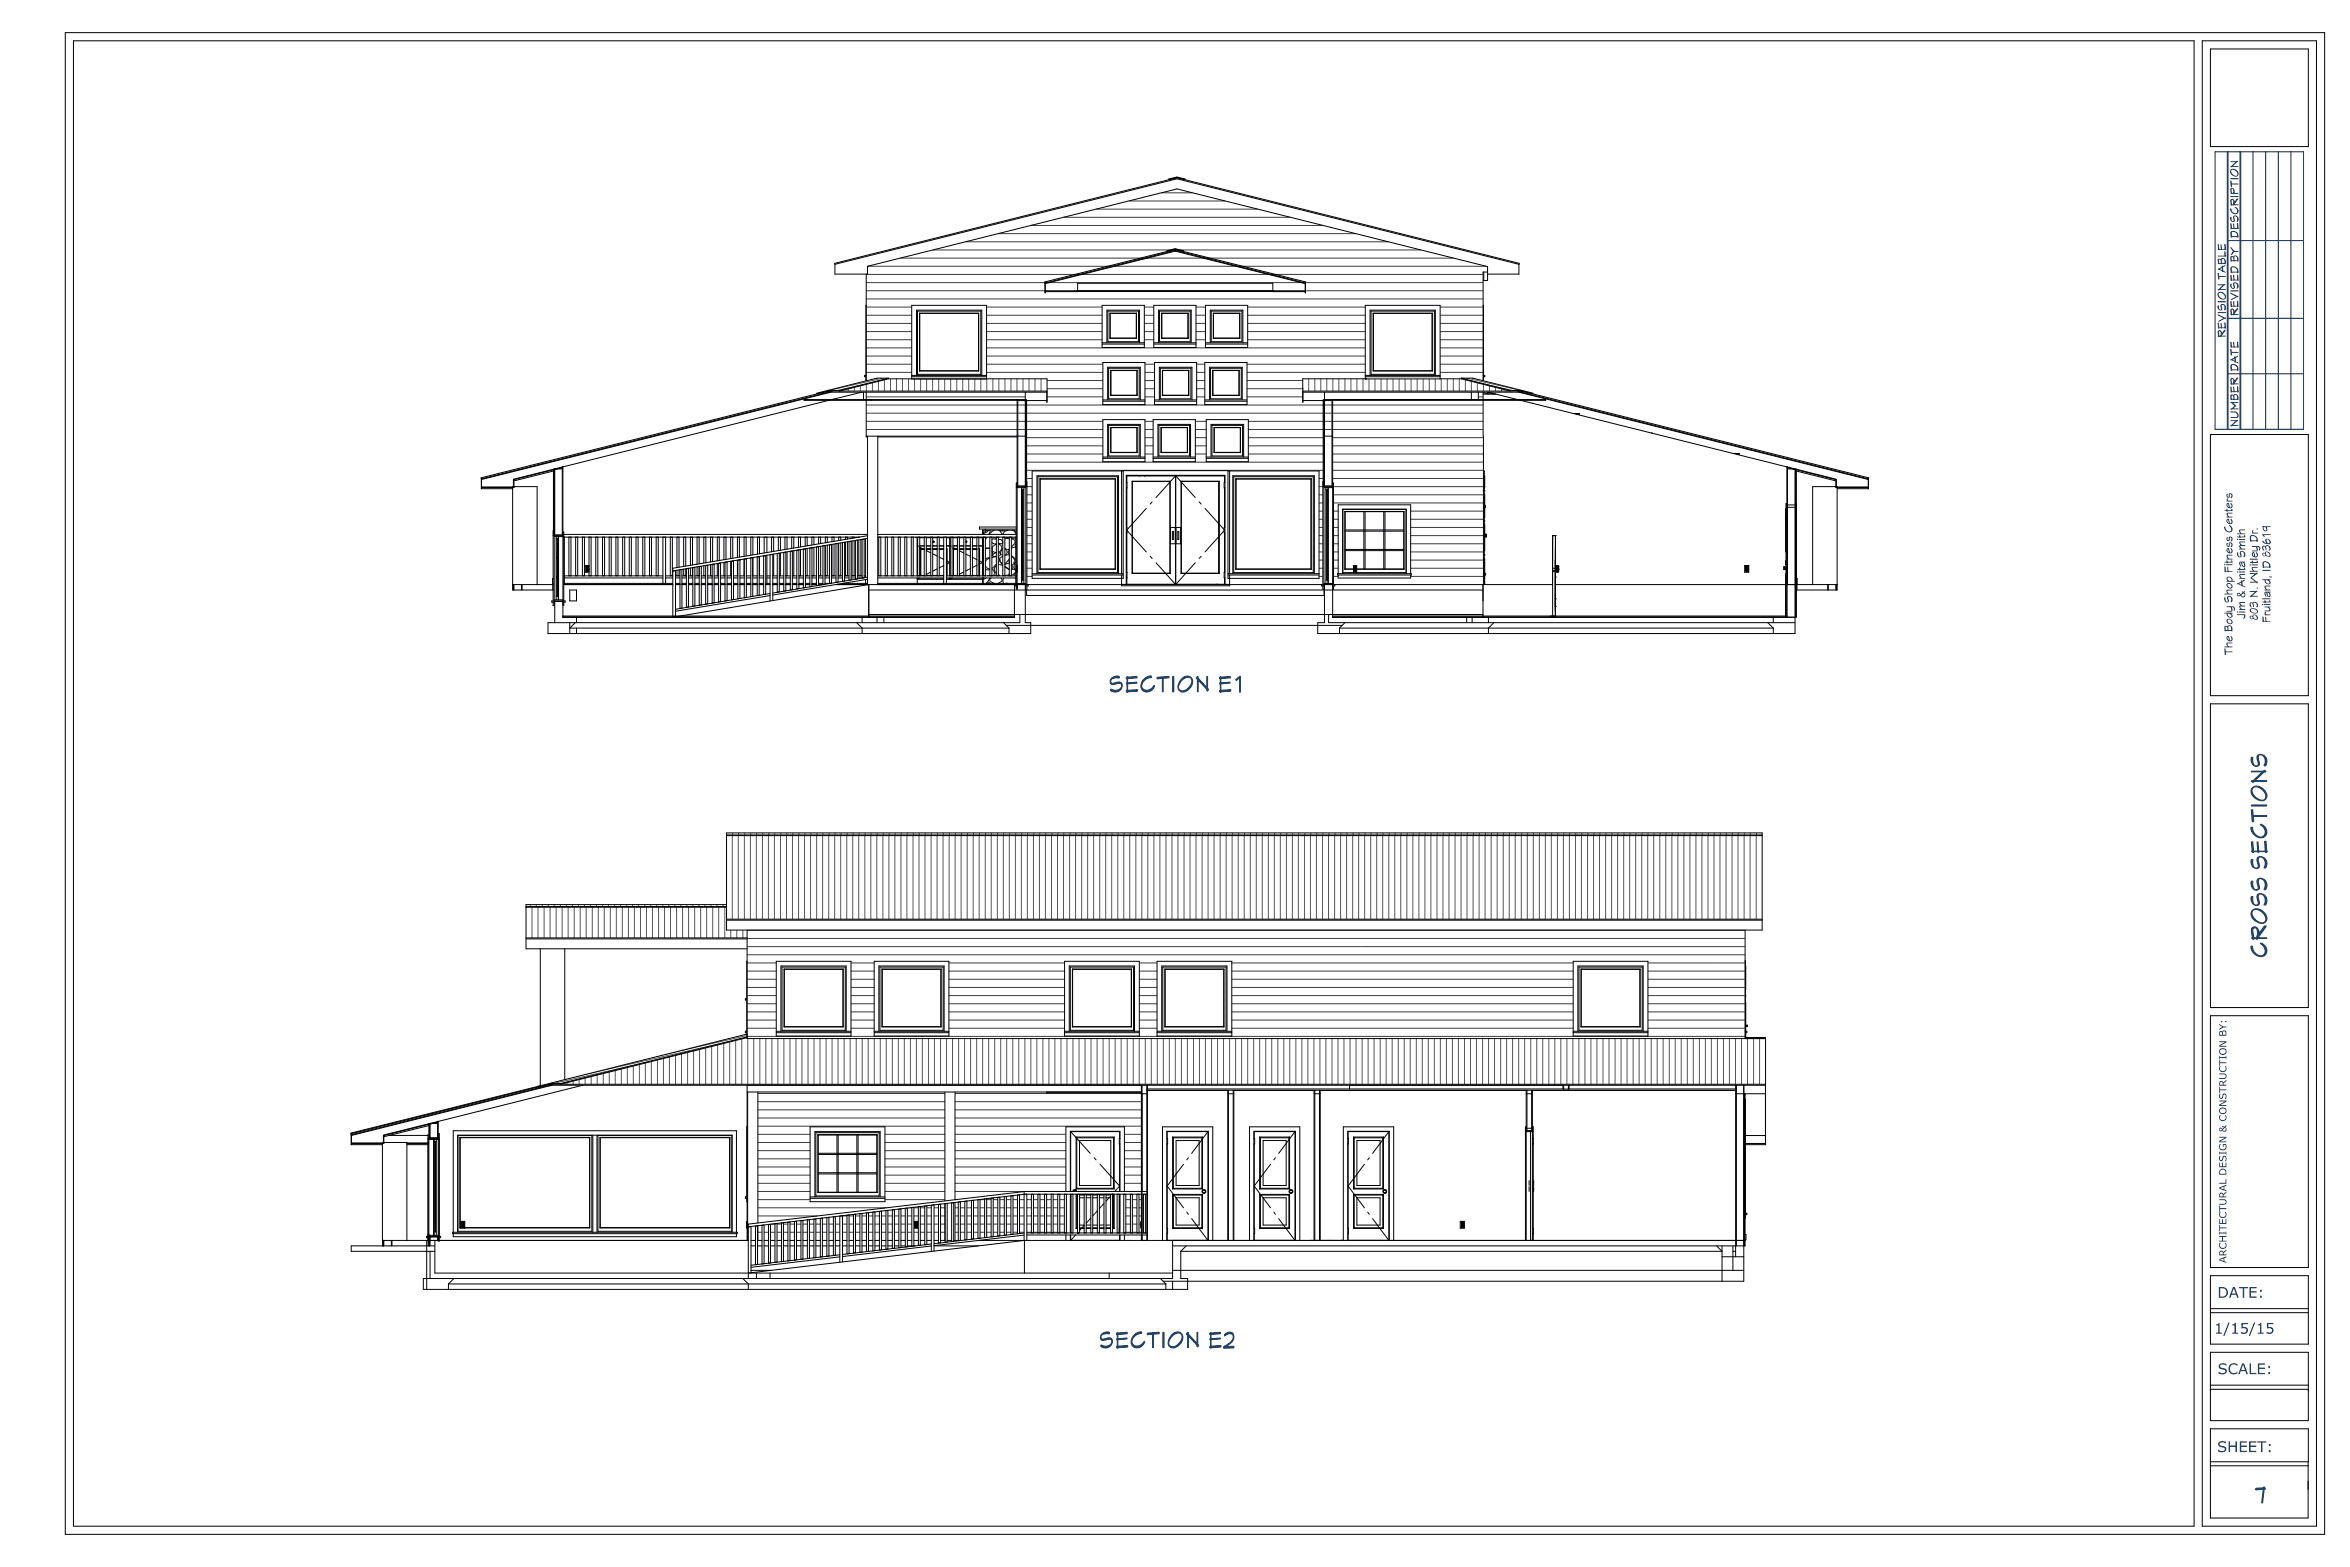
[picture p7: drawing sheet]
<svg xmlns="http://www.w3.org/2000/svg" width="914mm" height="610mm" viewBox="0 0 914 610" stroke-linecap="round" stroke-linejoin="round" font-family="sans-serif">
<g fill="none" stroke="#000" stroke-width=".39">
<path d="M25.4 12.7h879.1v584.2h-879.1zM28.6 15.9h825.1v577.8h-825.1zM856.9 15.9h44.5v577.8h-44.5zM860.1 19h38.1v38h-38.1zM454.8 69.6l3.2-.7 3.1 .7v.3l-3.1-.8-3.1 .8zM458 69.1l133.1 33.3v.4M458 69.1l-133.2 33.3 .1 .4M454.2 97.5l3.1-.8 3.1 .8v.3l-3.1-.8-3.1 .8zM457.3 97v.7M457.3 97l50.7 12.7v.4M457.3 97.7l50.5 12.6 .1-.2M457.3 97.7l-50.6 12.6v-.2"/>
<path d="M457.3 97l-50.8 12.7 .1 .4M324.9 102.8v3.8h12.7v-3l120.4-30.1 120.8 30.2v5.4h-1.7M324.9 102.8l133.1-33.2 133.1 33.2M337.1 118.8l-.2 27.2M337.1 106.6v41.6M406.6 110.1l.1 3.8zM406.6 110.1l50.7-12.7 50.7 12.7M406.7 113.2h12.6v.3M406.7 113.5h101.2M419.1 113.4v-.3h76.4v.3M419.3 113.1v-2.9h76v2.9M428.8 118.8h16.5v16.4h-16.5z"/>
<path d="M448.9 118.8h16.5v16.4h-16.5zM469.1 118.8h16.4v16.4h-16.4zM507.9 110.1l.1 3.8zM507.9 113.2h-12.6v.3M577.1 118.8l.1 27.2M577.3 105.8v3.3M578.8 105.8h-1.7v42.3M591 102.8v3.8h-12.2M357 121h24.6v24.6h-24.6zM357.8 121.8h23M357.8 121.8v22.5M357.8 121.8l.1 .1"/>
<path d="M357.9 121.9v22.3M357.9 121.9h22.8M380.7 121.9v22.3M380.8 121.8v22.5M380.8 121.8l-.1 .1M428.8 133.9h16.5M428.8 133.3h16.5M430.7 133.3v-12.7h12.7v12.7M431.1 121h11.9v11.9h-11.9zM431.9 121.8v9.8M431.9 131.6h10.3M431.9 121.8h10.3"/>
<path d="M431.9 121.8l.1 .1M432 131.5h10.1M432 121.9h10.1M432 121.9v9.6M432 131.5l-.1 .1M442.1 121.9v9.6M442.1 131.5l.1 .1M442.2 121.8l-.1 .1M442.2 121.8v9.8M448.9 133.9h16.5M448.9 133.3h16.5M450.8 133.3v-12.7h12.7v12.7"/>
<path d="M451.2 121h11.9v11.9h-11.9zM452 131.6h10.3M452 121.8h10.3M452 121.8v9.8M452 121.8l.1 .1M452.1 131.5h10.1M452.1 121.9v9.6M452.1 121.9h10.1M452.1 131.5l-.1 .1M462.2 121.9v9.6M462.2 131.5l.1 .1M462.3 121.8l-.1 .1"/>
<path d="M462.3 121.8v9.8M469.1 133.9h16.4M469.1 133.3h16.4M470.9 133.3v-12.7h12.7v12.7M471.3 121h11.9v11.9h-11.9zM472.1 131.6h10.3M472.1 121.8v9.8M472.1 121.8h10.3M472.1 121.8l.1 .1M472.2 131.5h10.1M472.2 121.9h10.1M472.2 121.9v9.6"/>
<path d="M472.2 131.5l-.1 .1M482.3 121.9v9.6M482.3 131.5l.1 .1M482.4 121.8v9.8M482.4 121.8l-.1 .1M533.5 121h24.6v24.6h-24.6zM534.3 121.8h23M534.3 121.8v22.5M534.3 121.8l.1 .1M534.4 121.9h22.8M534.4 121.9v22.3M557.2 121.9v22.3"/>
<path d="M557.3 121.8v22.5M557.3 121.8l-.1 .1M322.2 151.9h4.5M322.2 152.6h85.2M322.2 152.1h85.2M322.2 152.1l1.1-.2-5.5 1.3M322.2 152.1l-135 33.8 .1 .4M322.2 152.1v.7M322.2 152.6l-134.9 33.7M323.3 152.6l-135.9 33.9v-.2M323.8 152.1l-1.6 .5M324.4 155.3l-124.4 31.1v2.9"/>
<path d="M324.4 155.3v.1M335.3 152.6l-10.9 2.7M336 152.6v2.8M337.1 146h-.7v.6h.5l.2 1.3M337.1 152.6v17.4h.5M338.9 155.4v.3M345.7 147.4h61.7v9.1M345.7 147.1h-4.5l-23.5 5.9M345.7 147.4l-19.1 4.7 .1-.2M345.7 147.1l-19 4.8M345.7 147.1v.3M354.8 146.6h29.1"/>
<path d="M354.8 146h29.1M354.8 147.4v-28.6h29.1v28.6M356.6 146v-25.4h25.4v25.4M357.8 144.3h23M357.9 144.2h22.8M357.9 144.2l-.1 .1M380.7 144.2l.1 .1M395.8 155.4v73.7h-.4v-1.2M395.8 155.8h11.5M396 155.4v33.9M398.9 156h.6M398.9 152.6v36.7"/>
<path d="M399.2 155.8v73.4h.4v-1.3M399.2 155.8v33.5M399.5 155.4h-86.6v.3h82.9M399.5 155.8v33.5M407.3 152.1v4.4M429.1 141h16.4v16.4h-16.4zM429.1 155.6h16.4M429.1 156.1h16.4M431 155.6v-12.7h12.7v12.7M431.4 143.3h11.9v11.9h-11.9zM432.2 144.1h10.3M432.2 144.1v9.7"/>
<path d="M432.2 144.1h.1M432.2 153.8h10.3M432.3 144.1h10.1M432.3 144.1l-.1 9.7M442.4 144.1l.1 9.7M442.5 144.1v9.7M442.5 144.1h-.1M449.2 141h16.4v16.4h-16.4zM449.2 155.6h16.4M449.2 156.1h16.4M451.1 155.6v-12.7h12.7v12.7M451.5 143.3h11.9v11.9h-11.9z"/>
<path d="M452.3 144.1h10.3M452.3 144.1h10.2M452.3 144.1v9.7M452.3 153.8h10.3M452.4 153.8h-.1M462.5 144.1l.1 9.7M462.6 144.1v9.7M462.6 144.1h-.1M468.8 141h16.4v16.4h-16.4zM468.8 155.6h16.4M468.8 156.1h16.4M470.7 155.6v-12.7h12.7v12.7"/>
<path d="M471 143.3h12v11.9h-12zM471.8 144.1h10.4M471.8 144.1v9.7M471.8 144.1h.2M471.8 153.8h10.4M472 144.1h10.1M472 144.1l-.2 9.7M482.1 144.1l.1 9.7M482.2 144.1h-.1M482.2 144.1v9.7M506.9 152.6h85.2M506.9 152.1h85.2"/>
<path d="M507 155.8h11.5M507 151v.1M507 151.3h.1M507 152.1v4.4M514.9 155.4h86.5v.3h-82.9M514.9 156h.5M514.9 155.8v33.5M515.1 155.8v33.5M515.2 155.8v73.4h-.5v-1.3M515.4 152.6v36.7M518.3 155.4v33.9M518.5 155.4v84.7h180.5v-44.2h-.3"/>
<path d="M531.2 147.4h.1M531.2 146.6h29.2M531.2 146h29.2M531.2 147.4v-28.6h29.2v28.6M533.1 146v-25.4h25.4v25.4M534.3 144.3h23M534.4 144.2l-.1 .1M534.4 144.2h22.8M557.2 144.2l.1 .1M568.6 147.4l19.1 4.7-.1-.2M568.6 147.4h-61.7v9.1M568.6 147.1l19 4.8"/>
<path d="M568.6 147.1h4.5l23.5 5.9M568.6 147.1v.3M572.5 152.6v2.8M575.2 152.6v3.1M577.1 146h.6v.6h-.5l-.1 1.3M577.1 152.6v17.1M577.1 152.7l2.2 .6M577.1 153.3h4.9M578.9 152.6v.6M578.9 152.7l2.3 .6M579 152.6l3 .7M582 153.3l132.3 33.1v2.9"/>
<path d="M587.6 151.9h4.5M590.5 152.1l1.6 .5M591 152.6l135.9 33.9v-.2M591 151.9l1.1 .2M592.1 152.1l135 33.8-.1 .4M592.1 152.6l134.9 33.7M592.1 152.1l4.4 1.1M592.1 152.1v.7M596.3 156.9h.3M596.6 156.9h.1M337.1 169.7h62.4M337.6 169.7v57.7"/>
<path d="M341.5 169.7v57.7M341.5 170h54.5M429.1 177.8h16.4M429.1 178.3h16.4M429.1 163.2h16.4v16.4h-16.4zM431 177.8v-12.7h12.7v12.7M431.4 165.5h11.9v11.9h-11.9zM432.2 166.3v9.8M432.2 166.3h10.3M432.2 176.1h10.3M432.2 166.3l.1 .1M432.3 166.4v9.6"/>
<path d="M432.3 176h10.1M432.3 166.4h10.1M432.3 176l-.1 .1M442.4 166.4v9.6M442.4 176l.1 .1M442.5 166.3v9.8M442.5 166.3l-.1 .1M448.7 177.8h16.4M448.7 178.3h16.4M448.7 163.2h16.4v16.4h-16.4zM450.6 177.8v-12.7h12.7v12.7M450.9 165.5h12v11.9h-12z"/>
<path d="M451.7 166.3h10.4M451.7 176.1h10.4M451.7 166.3v9.8M451.7 166.3l.2 .1M451.9 176h10.1M451.9 166.4h10.1M451.9 166.4v9.6M451.9 176l-.2 .1M462 166.4v9.6M462 176l.1 .1M462.1 166.3v9.8M462.1 166.3l-.1 .1"/>
<path d="M469.3 177.8h16.4M469.3 178.3h16.4M469.3 163.2h16.4v16.4h-16.4zM471.2 177.8v-12.7h12.7v12.7M471.6 165.5h11.9v11.9h-11.9zM472.4 166.3h10.3M472.4 176.1h10.3M472.4 166.3v9.8M472.4 166.3l.1 .1M472.5 176h10.1M472.5 166.4h10.1M472.5 166.4v9.6"/>
<path d="M472.5 176l-.1 .1M482.6 166.4v9.6M482.6 176l.1 .1M482.7 166.3v9.8M482.7 166.3l-.1 .1M515.1 169.7h3.4M577.2 169.7v57.7M612.2 160.9h2.4v.3h-1.2M642.6 168.4h.3M642.9 168.4v.1M674.4 176.4h2.4v.3h-1.2M860.1 169h38.1v101.6h-38.1z"/>
<path d="M187.3 186.3h.1M187.3 186.3v3.8h12.2M187.4 189.4h12.6v.3h-12.6M187.4 186.3v3.8M199.8 189.3v-2.7l19-4.7-3.5 .6v25.9M215.6 182.5v25.9M215.6 183.2l-15.6 3.9M215.6 182.5v53.1h-.4v-1.3M218.8 182.4h-2.9v26M218.8 182.1h.2M395.4 189.6h.4M395.8 189.3h3.8"/>
<path d="M395.8 189.7h3.4M395.8 187.9h-.4v39.5M395.8 189h3.4M397.5 189.7v37.3M397.6 190.5l.4 .1M397.6 189.7v37.3M398 190.6v35M398.4 189.7v37.3M398.4 190.5l-.4 .1M399.2 187.5h.4v39.9M401.6 183.2h35.4v41.8h-35.4zM403.9 185.5h30.9v37.3h-30.9z"/>
<path d="M404.7 186.3h29.3M404.7 186.3v35.1M404.7 186.3v.1M404.7 186.4h29.2M404.7 186.4v35M433.9 186.4l.1 35M434 186.3v35.1M434 186.3l-.1 .1M438.2 187.7h.3v2.1h-.3M438.4 187.7v-2.6h38.1v2.6M438.4 189.8v15.4M440.5 187.2v35.9"/>
<path d="M440.5 187.2h14.8M440.5 187.2l14.7 .1M443 185.1h.1M443.1 185.1h.1M445.3 185.1h.1M445.4 185.1h.1M446 197.8l-7.6 8.4 7.6 8.5M447.1 185.1h.1M448.3 195.2l-.8 .9M455.2 187.3v35.7M455.3 187.2l-.1 .1M455.3 187.2v35.9"/>
<path d="M457.5 185.1v42.2M457.5 185.1l7.6 8.4M457.5 185.1l-7.7 8.4M459.6 187.2h14.8M459.6 187.2l.1 .1M459.6 187.2v35.9M459.7 187.3v35.7M459.7 187.3h14.6M466.6 195.2l.8 .9M468.9 197.8l7.6 8.4-7.6 8.5M474.3 187.3v35.7M474.4 187.2l-.1 .1"/>
<path d="M474.4 187.2v35.9M476.5 189.8v15.4M476.6 187.7h-.3v2.1h.3M477.8 183.2h35.4v41.8h-35.4zM480.1 185.5h30.9v37.3h-30.9zM480.9 186.3h29.3M480.9 186.3v35.1M480.9 186.3v.1M480.9 186.4v35M480.9 186.4h29.2M510.1 186.4l.1 35M510.2 186.3l-.1 .1"/>
<path d="M510.2 186.3v35.1M514.7 189.3h3.8M515.2 189.7h3.3M515.2 189h3.3M515.2 187.5h-.5v39.9M515.9 190.5l.4 .1M515.9 189.7v37.3M516.3 190.6v35M516.7 190.5l-.4 .1M516.7 189.7v37.3M516.8 189.7v37.3M518.5 187.9h.4v39.5"/>
<path d="M518.5 189.6h.4M522.5 198.2h24.6v24.6h-24.6M523.3 199h23M523.3 199v22.4M523.3 199l.1 .1M523.4 199.1l-.1 22.3M523.4 199.1h22.8M530.7 199.1v22.3M531.2 199.1v22.3M538.4 199.1v22.3M538.9 199.1v22.3M546.2 199.1l.1 22.3"/>
<path d="M546.3 199v22.4M546.3 199l-.1 .1M577.2 196.4h.4M577.2 183.2h.4v40M577.6 187.7v2.1M577.6 196.8h.4v.6h-.4M577.6 197.4v.7M577.7 185.1v4.7M577.7 190.7v.5M577.7 192.1v4.7M577.7 197.2v4.3M694.8 197.8v16.9"/>
<path d="M695.3 195.9h-.4v44.2M695.3 197.4h3.4M695.3 196.4h3.4M695.5 182.4h3v64.1h-185.8v-4.3h2.7v-14.8M698.7 182.5v57.6M698.7 183.2l15.6 3.9M698.7 182.5v44.9M714.5 189.3v-2.7l-19-4.7 3.5 .6v44.9M726.9 189.4h-12.6v.3h12.6M726.9 186.3v3.8M726.9 186.3h.1M727 186.3v3.8h-12.2"/>
<path d="M215.2 208.4h3.8M215.6 208.1h3.4M215.6 208.7h3.4M215.6 206.5h-.4v27.3M216.4 209.5l.4 .1M216.4 208.7v24.6M216.5 216.7v.5M216.8 209.6v22.3M217.1 216.7v.5M217.2 209.5l-.4 .1M217.2 208.7v24.6M217.3 208.7v24.6"/>
<path d="M218.8 208.4v-26.8h.2v58.5h175.7v-12.7M219 208.7h.4M219 207h.4v26.8M219.4 209h115M219.4 207.9h118.2M219.6 209v17.9M221.4 209v15M222.2 209v15M224 209v15M224.8 209v15M226.6 209v15M227.4 209v15"/>
<path d="M229.2 209v15M230 209v15M231.8 209v15M232.6 209v15M234.4 209v15M235.2 209v15M237 209v15M237.8 209v15M239.6 209v15M240.5 209v15M242.3 209v15M243.1 209v15"/>
<path d="M244.9 209v15M245.7 209v15M247.5 209v15M248.3 209v15M250.1 209v15M250.9 209v15M252.7 209v15M253.5 209v15M255.3 209v15M256.1 209v15M257.9 209v17.9M259 209v17.9"/>
<path d="M260.8 209v15M261.6 209v15M263.4 209v11.8M264.2 209v11.6M266 209v11.3M266.8 209v11.2M268.6 209v10.9M269.5 209v10.8M271.2 209v10.5M272 209v10.3M273.9 209v10M274.7 209v9.9"/>
<path d="M274.7 220l-.1 15 .8-.1v-15l-.8 .1M276.5 209v9.6M276.5 219.7v4.3M277.3 219.5h.1M277.3 209v9.5M277.9 219.5v15l-.8 .1v-15M279.1 209v9.2M279.1 219.2v4.8M279.9 209v9M279.9 219.1h.1M280.4 219v15.1l-.8 .1v-15M281.7 209v8.7"/>
<path d="M281.7 218.8v5.2M282.1 218.7l.8-.1v15l-.8 .2zM282.5 209v8.6M282.5 218.7h.1M284.3 209v8.3M284.3 218.4v5.6M284.6 218.4l.8-.2v15l-.8 .1zM285.1 209v8.2M285.1 218.2v.1M286.9 209v7.9M286.9 217.9v6.1M287.1 217.9l.8-.1v15l-.8 .1z"/>
<path d="M287.7 217.8h.1M287.7 209v7.7M289.5 209v7.4M289.5 217.5v6.5M289.6 217.5l.8-.1v15l-.8 .1zM290.3 209v7.3M290.3 217.3v.1M292.1 209v7M292.1 217v15.1M292.9 209v6.9M292.9 216.9v15.1M294.8 209v6.6"/>
<path d="M294.8 216.6v.1M295.4 216.5v15.1l-.8 .1v-15M295.5 209v6.4M295.5 216.5v7.5M297.1 216.2l.8-.1v15l-.8 .2zM297.3 216.2h.1M297.3 209v6.1M298.4 209v5.9M298.4 216v10.9M300.2 209v5.6M300.2 215.7h.1M301 209v5.5"/>
<path d="M301 215.6v8.4M302.4 215.3l.8-.1v15.1l-.8 .1zM302.9 209v5.2M302.9 215.3h.1M303.7 209v5.1M303.7 215.1v8.9M305 214.9l.8-.1v15l-.8 .2zM305.4 214.8h.1M305.4 209v4.8M306.2 209v4.7M306.2 214.7v9.3M307.5 214.5l.8-.1v15l-.8 .1z"/>
<path d="M308.1 209v4.3M308.1 214.4h.1M308.9 209v4.2M308.9 214.2v9.8M310 214.1l.9-.1v15l-.9 .1zM310.7 209v3.9M310.7 214h.1M311.5 209v3.8M311.5 213.8v10.2M312.6 213.7l.8-.2v15.1l-.8 .1zM313.3 209v3.5M313.3 213.5v.1"/>
<path d="M314.1 209v3.3M314.1 213.4v10.6M315.1 213.2l.8-.1v15l-.8 .2zM315.9 213.1h.1M315.9 209v3M316.7 209v2.9M316.7 212.9v11.1M317.7 212.8l.8-.1v15l-.8 .1zM318.5 209v2.6M319.3 209v2.5M319.3 212.5v11.5M320.2 212.4l.8-.1v15l-.8 .1z"/>
<path d="M321.1 209v2.2M321.1 212.2v11.8M321.9 209v2M321.9 212.1v11.9M322.7 212l.9-.2v15.1l-.9 .1zM323.7 209v1.7M323.7 211.8v12.2M324.5 209v1.6M324.5 211.7v12.3M325.3 211.5l.8-.1v15l-.8 .2zM326.3 209v1.3M326.3 211.3v12.7"/>
<path d="M327.2 209v1.1M327.2 211.2v12.8M327.8 211.1l.8-.1v15l-.8 .1zM329 209v.8M329 210.9v13.1M329.7 209v.7M329.7 210.8v13.2M330.4 210.7l.8-.1v15l-.8 .1zM331.6 209v.4M331.6 210.5v13.5M332.4 209v.3M332.4 210.4v13.6"/>
<path d="M332.9 210.3l.8-.2v15.1l-.8 .1zM334.2 209h.1M334.2 210.1v13.9M335 209.9v14.1M335.4 209.8l.9-.1v15l-.9 .2zM336.8 209.6v15.1M337.6 208.4l-75.8 12.7v19l76.2-12.7v12.7M337.6 209.5l-75.8 12.6 1-.1v17.9M341.5 209h53.9M341.5 207.9h53.9M341.9 209v15M342.7 209v15"/>
<path d="M344.5 209v15M345.3 209v15M347 209v15M347.8 209v15M349.5 209v15M350.3 209v15M352 209v15M352.8 209v15M354.6 209v15M355.3 209v15M356.4 209l.7 .1M356.9 209.1v14.9"/>
<path d="M357 212.4h.1M357.1 212.3v.2M357.1 209v15M357.9 213.2h.1M357.9 213h.1M357.9 209v15M357.9 209.1h1.7M357.9 212.3h1.7M357.9 212.9l.7 .3M358.1 213.5v10.5M358.7 213.3l.1 .1M358.9 213.4l.7 .4h-1.3v10.1h1.3l-.3 .1"/>
<path d="M359.6 209v15M359.6 213.5h-1.6v10.5M360.4 209.1h1.8M360.4 212.3h1.8M360.4 214.2l.7 .3M360.4 213.5h1.8M360.4 213.8h1.8M360.4 209v15M361.2 214.6h.1M361.4 214.7l.8 .4M362.2 209v15M362.9 209v15"/>
<path d="M362.9 209.1h1.8M362.9 212.3h1.8M362.9 213.5h1.8M362.9 213.8h1.8M362.9 215.5l.7 .3M363.8 215.9h.1M364 216l.7 .3M364.7 209v15M365.5 209.1h1.7M365.5 212.3h1.7M365.5 216.7l.6 .4M365.5 213.5h1.7"/>
<path d="M365.5 213.8h1.7M365.5 209v15M366.3 217.2h.1M366.5 217.3l.7 .3M367.2 209v17.9M368.3 212.3h1.7M368.3 213.5h.2v10.5M368.3 209v17.9M368.3 218.1l.5 .3M368.4 213.5v10.5M368.8 219.2l-.5 .3M368.9 219.2h.1"/>
<path d="M368.9 218.5h.1M369 218.6l.6 .2-.6 .3M369.6 209.2v14.8M369.6 212.4l.4 .2M369.8 212.5h.1M370 209.1l-1.7 .1M370 209v15M370.8 209v15M370.8 209.1h1.7M370.8 212.3h1.7M370.8 213l.7 .3M370.8 213.5h1.7"/>
<path d="M371.6 213.4h.1M371.8 213.5l.7 .4M372.5 213.8h-1.5v10.1h1.5M372.5 209v15M373.3 209v15M373.3 209.1h1.7M373.3 212.3h1.7M373.3 213.5h1.7M373.3 213.8h1.7M373.3 214.2l.7 .4M374.1 214.7h.1M374.4 214.8l.6 .3"/>
<path d="M375 209v15M375.8 210.5h.1M375.8 209v15M375.8 210.5l.4 .2-.4 .3M375.8 209.1h1.8M375.8 212.3h1.8M375.8 213.5h1.8M375.8 213.8h1.8M375.8 215.6l.7 .3M376.7 216h.1M376.9 216.1l.7 .4M377.6 209v15"/>
<path d="M378.4 209.1h1.7M378.4 212.3h1.7M378.4 213.5h1.7M378.4 213.8h1.7M378.4 209v15M378.4 216.8l.7 .4M379.2 217.3h.1M379.4 217.4l.7 .3M380.1 209v15M380.1 219.9l-.7 .4M380.9 212.3h1.4M380.9 213.5h.3v10.5"/>
<path d="M380.9 209v15M380.9 218.1l.5 .3M381.4 219.2l-.5 .3M381.6 218.4v.1M381.6 219.2h.1M381.7 218.5l.6 .3M382.3 218.8l-.6 .3M382.3 212.3l.3 .7M382.3 207.8l1.7-.8 .5-.6h.5l.4 .4-.7 1.1M382.3 218.8l.3 .6M382.3 209v15M382.3 209.1l-1.4 .1"/>
<path d="M382.6 206.2v1.7M382.6 213.6l-.3 .1M382.6 209.8l-.3 .2M382.6 210.4l-.3 .5M382.6 217.6l-.3 .1M382.6 209v15M383.4 205.8v.4M383.4 209v15M383.9 209l-.5 .4M384.1 206.2l-1.8 1.2M384.3 209l-.9 .7M385.1 213.4h-1.7"/>
<path d="M385.1 213.1l-1.7 .1M385.1 216.8l-1.7 .5M385.1 217.2l-.8 .2-.9 1M385.1 209v15M386 210.9a1.44 1.44 0 0 0 1.7 .6M386 214.4a1.65 1.65 0 0 1 0 1.9M386 209v15M386.3 209l1.4 .3M386.9 206.2l-1.7 1.3-.1 .4M387.7 211.8l-1.6 1 .1 1.6 1.5 .5M387.7 215l-.9 .3-.6 .6v.5h1.5M387.7 209.7l-1.5-.1-.2 .3"/>
<path d="M387.7 219.5l-1.7 1.7M387.7 216.6l-1.7 .3M387.7 220l-.9 1.4 .9 1.7M387.7 209v15M388.5 209.8l1.1 .2 .6 .9M388.5 211.8l1 .3a1.63 1.63 0 0 1-1 2.7M388.5 215l.6 .1 .2 .8-.8 .5M388.5 211.4h1.7M388.5 216.8l.4 .5v.8l-.4 .8M388.5 219.6l1.7 .4M388.5 209v15M388.6 206.2l1.4 1.7"/>
<path d="M388.8 209l-.3 .1M389.1 206.2l.7 .4 1.3-.4M390 207.9h.1M390.2 213.4l-.4 .3-.5 1.4 .3 .8h.6M390.2 209v15M390.2 216.4l-.9 .5a1.93 1.93 0 0 0 .9 2.6M391 213.5a1.38 1.38 0 0 1 .2 2.4h-.2M391 213.3l1.1 .6 .6-.2M391 209.3h1.7M391 209v15M392.3 206.2l-1.8 .9-.3 .8M392.7 209.6l-.9-.2-.8 .3"/>
<path d="M392.7 214l-.4 .6v.5l.4 .5M392.7 217.3l-1.7 1.9M392.7 215.9l-1.7 .2M392.7 217.8v1.1M392.7 219.3l-1.3 .1-.4 .4M392.7 209v15M393.5 209.7l.8 .1a1.08 1.08 0 0 1 .5 1.6l-1.3 1.4M393.5 209v15h.2M393.5 216.6l.2-.1a1.86 1.86 0 0 1 0 3.3l-.2-.2M393.5 219.8l.8 .8-.8 .7M393.5 216.2l1.8 1.4M393.7 206.2l.9 .4 .7 1.3"/>
<path d="M394.6 206.2l.8 1.2M395.3 211.5l-.3 .6v.5l.3 .2M395.3 213.1l-1.2-.1-.6 .3M395.3 209l-.7 .4-1.1-.1M395.3 209.3v.5M395.3 218.5a2.21 2.21 0 0 0 0 3.3M395.3 209v17.9M395.4 206.2h-13.1v1.7M395.4 205h-14.3v.8h14.3M438.2 205.2h.3v2.1h-.3M438.4 207.3v15.3M447.5 216.4l.8 .9"/>
<path d="M449.8 218.9l7.7 8.5 7.6-8.5M455.5 205.2h1.8v6.3h-1.8zM456.3 206.8l.3 .1-.2 3-.2-.1zM457.4 206.2l.1 .4M457.6 205.2h1.8v6.3h-1.8zM458.4 206.8l.3 .1-.1 3-.3-.1zM467.4 216.4l-.8 .9M476.5 207.3v15.3M476.6 205.2h-.3v2.1h.3M523.4 206.6h22.8M523.4 213.7h22.8M523.4 214.2h22.8"/>
<path d="M523.4 206.2h22.8M577.6 205.2v2.1M577.6 208.6h.3M577.6 208.1h.3M577.7 202.4v.5M577.7 203.8v4.4M577.7 208.5v5.9M577.7 215.6v.6M577.7 217.3v5.9M577.9 208.1v.5M577.9 208.6l.1 .3M578 207.8v1.1"/>
<path d="M578 208.9h.3M578 207.8h.3M578 207.8l-.1 .3M578.3 207.8v1.1M604.1 209.4h.1M604.2 208.4l-.1 12.7M605.2 208.4h.1M605.2 217.8v22.3M605.2 208.4v13.7h-1.1M605.2 208.4v1M605.2 213.6v18.1M605.2 208.4h-1.1v19"/>
<path d="M694.8 218.1v1.7M694.9 202.5h.1M694.9 200.4h.1M199.5 227.4h15.7M199.7 227.4v2.1M199.8 227.4v2.1M200 227.4v2.1M202.9 227.4v2.1M203.2 227.4v2.1M209 227.4v-38.1h-9.5v40.2h15.7M215.1 227.4v2.1M215.2 225.1h-.2v1.8h.2"/>
<path d="M215.6 233.3h3.4M215.6 234.3h-.9v-.5h5.2v.5h-.9M215.9 233.8v8.4M215.9 234h3.1M216.5 224.3v.5M216.8 231.9l-.4 .1M216.8 231.9l.4 .1M217.1 224.3v.5M219 239.6h175.7M219.4 227.3h42.4M219.4 227.4h42.4M219.4 226.9h42.4"/>
<path d="M219.4 234.3v1.2h-.4M219.6 224h38.3M219.6 224.8h38.3M221.7 229.5h2.6v4.3h-2.6zM228.2 220.7v.1M228.2 220.8l.1 .2M228.3 222.1h.1M228.3 221.5h.1M228.3 221.5l.1 .4-.1-.5h.5l-.1 .5 .2-.4-.1 .7-.5-.1zM228.3 220.3h.6v.4M228.3 221h.1M228.3 220.3l.1 .5v-.4l-.2 .3"/>
<path d="M228.3 220.3h.1M228.3 222.2h.1M228.3 221.4h.1M228.3 221h.6M228.3 221.1h.1M228.5 222.1h.1M228.5 220.9h.1M228.6 220.9h.1M228.6 222.1h.1M228.7 220.4l.1 .4zM228.8 221.1h.1M228.8 220.3h.1"/>
<path d="M228.8 222.2h.1M228.8 221.4h.1M228.8 221h.1M228.9 222.1h.1M228.9 221.5h.1M228.9 220.4v.1M228.9 220.8v.2M228.9 221.6v.1M228.9 220.9v.1M228.9 220.7v.1M229.2 220h-1.4v2.6h1.4M259 224h2.8"/>
<path d="M259 224.8h2.8M262.8 227.3h1.8M262.8 227.4h1.8M262.8 226.9h1.8M262.8 224h1.8M262.8 224.8h1.8M263.4 221.8v2.2M264.2 221.7v2.3M265.3 227.3h1.8M265.3 227.4h1.8M265.3 226.9h1.8M265.3 224h1.8"/>
<path d="M265.3 224.8h1.8M265.3 221.5v15.1l-.7 .1v-15M266 221.4v2.6M266.8 221.3v2.7M267.1 221.3l.8-.2v15l-.8 .2zM267.9 227.3h1.7M267.9 227.4h1.7M267.9 226.9h1.7M267.9 224h1.7M267.9 224.8h1.7M268.6 221v3M269.5 220.9v3.1"/>
<path d="M269.6 220.9l.8-.2v15l-.8 .1zM270.4 227.3h1.7M270.4 227.4h1.7M270.4 226.9h1.7M270.4 224h1.7M270.4 224.8h1.7M271.2 220.5v3.5M272 220.4v3.6M272.1 220.4l.8-.1v15l-.8 .2zM272.9 227.3h1.7M272.9 227.4h1.7M272.9 226.9h1.7"/>
<path d="M272.9 224h1.7M272.9 224.8h1.7M273.9 220.1v3.9M275.4 227.3h1.7M275.4 227.4h1.7M275.4 226.9h1.7M275.4 224h1.7M275.4 224.8h1.7M277.9 227.3h1.7M277.9 227.4h1.7M277.9 226.9h1.7M277.9 224h1.7"/>
<path d="M277.9 224.8h1.7M280.4 227.3h1.7M280.4 227.4h1.7M280.4 226.9h1.7M280.4 224h1.7M280.4 224.8h1.7M282.9 227.3h1.7M282.9 227.4h1.7M282.9 226.9h1.7M282.9 224h1.7M282.9 224.8h1.7M285.4 227.3h1.7"/>
<path d="M285.4 227.4h1.7M285.4 226.9h1.7M285.4 224h1.7M285.4 224.8h1.7M287.9 227.3h1.7M287.9 227.4h1.7M287.9 226.9h1.7M287.9 224h1.7M287.9 224.8h1.7M290.4 227.3h1.7M290.4 227.4h1.7M290.4 226.9h1.7"/>
<path d="M290.4 224h1.7M290.4 224.8h1.7M292.9 227.3h1.7M292.9 227.4h1.7M292.9 226.9h1.7M292.9 224h1.7M292.9 224.8h1.7M295.4 227.3h1.7M295.4 227.4h1.7M295.4 226.9h1.7M295.4 224h1.7M295.4 224.8h1.7"/>
<path d="M297.9 227.3h1.7M297.9 227.4h1.7M297.9 226.9h1.7M298.4 224h1.2M298.4 224.8h1.2M299.6 231.7l-36.8 6.1M299.6 230.9l-36.8 6.1M300.7 227.3h1.7M300.7 227.4h1.7M300.7 226.9h1.7M300.7 233.6v-18l-1.1 .2v18M300.7 224h1.7"/>
<path d="M300.7 224.8h1.7M303.2 227.3h1.8M303.2 227.4h1.8M303.2 226.9h1.8M303.2 224h1.8M303.2 224.8h1.8M305.8 227.3h1.7M305.8 227.4h1.7M305.8 226.9h1.7M305.8 224h1.7M305.8 224.8h1.7M308.3 227.3h1.7"/>
<path d="M308.3 227.4h1.7M308.3 226.9h1.7M308.3 224h1.7M308.3 224.8h1.7M310.9 227.3h1.7M310.9 227.4h1.7M310.9 226.9h1.7M310.9 224h1.7M310.9 224.8h1.7M313.4 227.3h1.7M313.4 227.4h1.7M313.4 226.9h1.7"/>
<path d="M313.4 224h1.7M313.4 224.8h1.7M315.9 227.3h1.8M315.9 227.4h1.8M315.9 226.9h1.8M315.9 224h1.8M315.9 224.8h1.8M318.5 227.3h1.7M318.5 227.4h1.7M318.5 226.9h1.7M318.5 224h1.7M318.5 224.8h1.7"/>
<path d="M320.3 227.4h.2M320.7 227.3h.2M321 226.9h1.7M321 224h1.7M321 224.8h1.7M323.1 226.9h.2M323.6 224h1.7M323.6 224.8h1.7M325.3 227.4h112.9v-42.5h38.4v42.5h127.5M325.7 227.3h11.9M326.1 224h1.7M326.1 224.8h1.7"/>
<path d="M328.1 226.9h9.5M328.6 224h1.8M328.6 224.8h1.8M331.2 224h1.7M331.2 224.8h1.7M333.7 224h1.7M333.7 224.8h1.7M335.8 224.8h.2M336.3 224h.5M336.8 225.5v1.4M337.6 225.3l-36.9 6.2M337.6 224.5l-36.9 6.2"/>
<path d="M338.1 229.5h238.9M338.1 239.1h238.9M341.5 227.3h53.9M341.5 226.9h53.9M341.5 224h25.7M341.5 224.8h25.7M356.9 224.8v2.1M357.3 225.1l-.4 .2h10.3M357.8 224.8l-.5 .2M359.5 223.9h.1M360.4 223.9h1.8M361.1 223.1l-.7 .4"/>
<path d="M361.3 223l-.1 .1M362.2 222.6l-.8 .3M362.9 223.9h1.8M363.6 221.8l-.7 .4M363.9 221.7l-.1 .1M364.7 221.3l-.7 .4M365.5 223.9h1.7M366.1 220.6l-.6 .3M366.4 220.4l-.1 .1M367.2 220l-.7 .4M368.3 224h27M368.3 224.8h27"/>
<path d="M368.3 225.3h14M369.6 224.8v.5M369.6 224.8v.5l.4-.2M370 225h.1M370.5 224.8l-.4 .2M370.7 224h.1M372.2 223.9l-.2 .1M372.3 223.9h.1M372.5 223.8l-.2 .1M373.3 223.9h1.7M374 223l-.7 .4M374.2 222.9l-.1 .1"/>
<path d="M375 222.5l-.6 .3M375.8 223.9h1.8M376.5 221.7l-.7 .4M376.7 221.6v.1M377.6 221.2l-.7 .4M378.4 223.9h1.7M379.1 220.5l-.7 .3M379.3 220.3l-.1 .1M382.3 224.8v2.1M382.6 224.8v2.1M382.6 221.7l-.3 .1M382.6 221.5l-.3 .1"/>
<path d="M382.9 224.8l-.6 .4M383.4 221.6h1.7M383.4 220.1l.4 .7 1.3 .6M383.8 224.8l-1.5 .8M384 226.9l.6-.4h.4l.3 .4M385.1 223.9l-1 .1M385.2 224.8l-1.5 2.1M385.7 224.8l-.7 1 2 1.1M386 221.5l.6 .4 .4 1.1a.94 .94 0 0 1-1.1 1h-.1M387.7 223.7l-.9 .3M388.5 223.6l.6 .4M388.5 223.9l.1 .1"/>
<path d="M389.4 224.8l.6 .8-.2 .5-1.4 .8M390.7 224.8l-.5 1 .5 1.1M391 220.5l1.7 1.1M391 220.2l1.7 1.2M391.4 226.9h.6M392.7 223.2l-.2 .4-1.5 .4M392.7 223.9l-.4 .1M393.5 221.6l.8-.2 1 .6M394.9 227.4v.5h.9M395 224.8l.3 .4M395.2 224.8l.1 .1M395.3 222.4l-.9 .9-.9 .3"/>
<path d="M395.3 226.8l-.2 .1M395.3 222.8l-.7 .7v.5M395.6 221.4h.1M395.6 222.2h.1M395.6 221.1h.1M395.6 220.3h.1M395.8 227h3.4M395.8 220v2.6M398 225.6l.4 .1M398 225.6l-.4 .1M398.9 227.4v14.8h2.2v4.3h-187.9v-4.3h183.6v-3.1M399.5 229.5v2.1h115.7v-2.1"/>
<path d="M400.1 227.4v.5h-.9M401.6 223.2h35.4M401.6 223.7h35.4M403.5 223.2v-38.1h31.7v38.1M404.7 221.4h29.3M436.4 227.3h42.1M436.4 223.7v4.2h42.1v-4.2M436.4 223.2v-40.1h42.1v40.1M438.2 222.6h.3v2.1h-.3M438.4 224.7v2.6M440.5 223.1h14.8M454.1 227.3h.1"/>
<path d="M455.2 223l-14.7 .1M455.2 223l.1 .1M457.5 222.7v1.7M459.6 223.1h14.8M459.7 223h14.6M459.7 223l-.1 .1M473.2 227.3h.1M473.4 227.3h.1M474.3 223l.1 .1M476.5 224.7v2.6M476.6 222.6h-.3v2.1h.3M477.8 223.2h35.4"/>
<path d="M477.8 223.7h35.4M479.7 223.2v-38.1h31.7v38.1M480.9 221.4h29.3M514.2 227.4v.5h1M515.2 227h3.3M516.3 225.6l-.4 .1M516.3 225.6l.4 .1M517 239.1v3.1h181.5M518.5 239.6h176.8M518.9 227.9v1.2h-.4M519.4 227.4v.5h-.9M520.4 223.2h28.7v.5h-28.7z"/>
<path d="M520.7 223.2v-26.8h28.2v26.8M520.7 223.7v1.2h28.2v-1.2M522.4 223.2v-25.1h24.8v25.1M523.3 221.4h3.2M526.5 220h1.4v2.6h-1.4M526.8 220.5v.5M526.8 221.5h.1M526.8 220.3h.1M526.8 221h.1M526.8 222.1h.1M526.8 221.5l.5-.1v.5l.1-.4-.1 .7-.5-.1zM526.8 221h.6"/>
<path d="M526.8 220.4l.6-.1v.7M526.8 220.4v.1M526.8 221.4h.1M526.8 222.2h.1M526.9 220.3h.1M526.9 221.1h.1M526.9 221.4h.1M526.9 222.2h.1M526.9 221.5l.1 .4zM526.9 220.4l.1 .4zM526.9 220.3h-.1M527 220.9h.1"/>
<path d="M527 222.1h.1M527.2 220.4l.1 .4zM527.3 220.3h.1M527.3 221.4h.1M527.3 221.1h.1M527.3 222.2h.1M527.3 221h.1M527.4 221.5h.1M527.4 222.1h.1M527.4 220.4v.1M527.4 220.9v.1M527.9 221.4h18.4"/>
<path d="M577 227.4v12.7M577.2 223.2h.9v.5h-.9M577.2 224.9h.4M577.6 222.6v.6M577.6 223.7v3.7M577.6 223.7v1M577.7 223.7v1.5M577.7 225.5v.1M577.7 225.9v1.5M604.1 222.1h.1M604.1 221.1v19M604.1 221.1h1.1"/>
<path d="M605.2 233h.1M605.2 235.9h.1M605.2 228.8v4.8M605.2 224.5h.1M605.2 222.6h1.3M605.2 220h1.3M605.2 227.4h89.7M605.6 220.5l.1 .5M605.7 222.1h.1M605.7 221.5h.1M605.7 220.3h.1M605.7 221h.1"/>
<path d="M605.7 221.4h.5v.8h-.5zM605.7 220.4h.6M605.7 221h.5M605.7 220.4l-.1 .1M605.7 222.2h.1M605.7 221.4h.1M605.7 220.3v.5M605.7 221.9h.1M605.7 221.5v.4M605.7 220.8h.1M605.7 220.4h.1M605.9 222.1h.1"/>
<path d="M605.9 222h.1M605.9 222v.1M605.9 221h.1M605.9 220.9v.1M605.9 220.9h.1M606 222v.1M606 220.9v.1M606.1 221.9h.1M606.1 220.8h.1M606.1 220.4h.1M606.2 222.2h.1M606.2 221.4h.1"/>
<path d="M606.2 220.3l-.1 .5M606.2 221.5h.1M606.2 222.1h.1M606.2 221h.1M606.2 220.3h.1M606.3 221.5l-.2 .4M606.3 220.5v.5M606.3 220.4v.1M606.3 221h-.1M678.9 220h1.6v2.6h-1.6zM679.3 220.7v.1M679.3 220.8l.1 .2"/>
<path d="M679.3 221.6v.1M679.4 222.1h.1M679.4 221.5h.1M679.4 220.3h.1M679.4 221h.1M679.4 220.3l-.1 .4M679.4 220.3h.6M679.4 222.2h.1M679.4 221.4h.1M679.4 221h.5M679.4 221.1h.1M679.4 221.5l.1 .4z"/>
<path d="M679.4 220.4l.1 .4zM679.6 222.1h.1M679.6 220.9h.1M679.8 220.4l.1 .4zM679.9 222.2h.1M679.9 221.4h.1M679.9 221.1h.1M679.9 220.3h.1M679.9 221h.1M679.9 221.5l-.5-.1-.1 .4 .1 .4 .5-.1M679.9 222.1h.1M680 222.1h.1"/>
<path d="M680 221.5h.1M680 221.5l-.2 .4 .1-.4M680 220.3v.7M680 221.5v.6M680 220.4v.1M680 220.9v.1M694.1 220.5v1.1M694.1 221.6h.4M694.1 220.5h.4M694.5 220.5v1.1M694.5 220.5l.1 .3M694.6 221.3l-.1 .3"/>
<path d="M694.6 220.8v.5M694.6 220.8h.3M694.6 221.3h.3M694.8 223.2v16.9M694.9 235.3h.1M694.9 237.4h.1M695.1 221.4h.1M695.1 222.2h.1M695.1 221.1h.1M695.1 220.3h.1M695.3 220v2.6M695.3 227.4h19.5"/>
<path d="M695.5 227.4v-45.8h-.2v58.5M699 225.1h.3v1.8h-.3M699.2 227.4v2.1M705.3 227.4v-38.1h9.5v40.2h-15.8M711.2 227.4v2.1M711.4 227.4v2.1M714.3 227.4v2.1M714.5 227.4v2.1M714.6 227.4v2.1M219 240h175.7M221.7 242.2v4.3M223.8 242.2l-2.1 2.1h170.9"/>
<path d="M224.3 240.1v2.1M224.3 244.3v2.2M333.3 242.2l2.1 2.1v2.2M335.4 240.1v2.1M341.2 240.1v2.1M343.9 240.1v2.1M390.5 242.2l2.1 2.1M391.5 243.3h130.8M392.6 244.3v2.2M518.5 240h176.8M521.2 244.3h168.8M521.2 244.3v2.2"/>
<path d="M523.3 242.2l-2.1 2.1M570.7 240.1v2.1M572.8 240.1v2.1M579.2 240.1v2.1M581.3 242.2l-2.1 2.1v2.2M605.2 240.1h.1M687.9 242.2l2.1 2.1M690 240.1v2.1M690 244.3v2.2M860.1 273.8h38.1v118.2h-38.1zM860.1 395.1h38.1v98h-38.1zM860.1 496.3h38.1v12.8h-38.1z"/>
<path d="M860.1 510.7h38M860.1 526.1h38.1v26.6h-38.1zM860.1 538.9h38.1M860.1 540.5h38.1M860.1 568.7h38.1v-12.9h-38.1v34.7h38v-21.8M860.1 570.2h38"/>
<circle cx="363.2" cy="210.8" r=".27"/>
</g>
<g fill="none" stroke="#3c3c3c" stroke-width=".39">
<path d="M439.3 78.2h37.4M452 75h12M363.1 97.2h189.8M375.8 94.1h164.4M388.5 90.9h139M401.2 87.7h113.6M413.9 84.5h88.2M426.6 81.4h62.8M337.1 116.3h240M337.1 119.5h17.7M337.1 106.8h240M337.1 113.1h82.2"/>
<path d="M337.1 109.9h240M337.7 103.6h240.6M350.4 100.4h215.2M383.9 119.5h44.9M445.3 119.5h3.6M465.4 119.5h3.7M485.5 119.5h45.7M495.3 113.1h81.8M560.4 119.5h16.7M337.1 122.6h17.7M337.1 125.8h17.7M337.1 138.5h17.7"/>
<path d="M337.1 132.2h17.7M337.1 135.3h17.7M337.1 129h17.7M383.9 122.6h44.9M383.9 125.8h44.9M383.9 138.5h147.3M383.9 132.2h44.9M383.9 135.3h147.3M383.9 129h44.9M445.3 122.6h3.6M445.3 125.8h3.6M445.3 132.2h3.6"/>
<path d="M445.3 129h3.6M465.4 122.6h3.7M465.4 125.8h3.7M465.4 132.2h3.7M465.4 129h3.7M485.5 122.6h45.7M485.5 125.8h45.7M485.5 132.2h45.7M485.5 129h45.7M560.4 122.6h16.7M560.4 125.8h16.7M560.4 138.5h16.7"/>
<path d="M560.4 132.2h16.7M560.4 135.3h16.7M560.4 129h16.7M337.1 148h.5M337.1 144.9h17.7M337.1 141.7h17.7M337.1 157.6h240M337.1 154.4h61.8M383.9 144.9h45.2M383.9 141.7h45.2M407.3 154.4h21.8M407.4 148h21.7"/>
<path d="M407.4 151.2h21.7M445.5 148h3.7M445.5 144.9h3.7M445.5 141.7h3.7M445.5 154.4h3.7M445.5 151.2h3.7M465.6 148h3.2M465.6 144.9h3.2M465.6 141.7h3.2M465.6 154.4h3.2M465.6 151.2h3.2M485.2 148h21.7"/>
<path d="M485.2 144.9h46M485.2 141.7h46M485.2 154.4h21.8M485.2 151.2h21.7M560.4 144.9h16.7M560.4 141.7h16.7M575.2 154.4h1.9M576.7 148h.4M337.1 167.1h92M337.1 160.7h240M337.1 163.9h92M399.5 176.6h29.6"/>
<path d="M399.5 170.3h29.6M399.5 173.4h29.6M399.5 179.8h115.6M445.5 176.6h3.2M445.5 167.1h3.2M445.5 170.3h3.2M445.5 173.4h3.2M445.5 163.9h3.2M465.1 176.6h4.2M465.1 167.1h4.2M465.1 170.3h4.2M465.1 173.4h4.2"/>
<path d="M465.1 163.9h4.2M485.7 176.6h29.4M485.7 167.1h91.4M485.7 170.3h29.4M485.7 173.4h29.4M485.7 163.9h91.4M518.5 176.6h58.7M518.5 170.3h58.7M518.5 173.4h58.7M518.5 179.8h58.7M399.5 186.1h2.1M399.5 183h115.6"/>
<path d="M399.6 195.7h2M399.6 189.3h2M399.6 198.8h2M399.6 192.5h2M513.2 186.1h1.9M513.2 195.7h1.5M513.2 189.3h1.5M513.2 198.8h1.5M513.2 192.5h1.5M518.5 186.1h58.7M518.5 189.3h58.7M518.5 183h58.7"/>
<path d="M518.9 195.7h58.3M518.9 198.8h1.8M518.9 192.5h58.3M548.9 198.8h28.3M399.6 217.9h2M399.6 211.5h2M399.6 208.4h2M399.6 214.7h2M399.6 205.2h2M399.6 202h2M513.2 217.9h1.5M513.2 211.5h1.5"/>
<path d="M513.2 208.4h1.5M513.2 214.7h1.5M513.2 205.2h1.5M513.2 202h1.5M518.9 217.9h1.8M518.9 211.5h1.8M518.9 208.4h1.8M518.9 214.7h1.8M518.9 205.2h1.8M518.9 202h1.8M548.9 217.9h28.3M548.9 211.5h28.3"/>
<path d="M548.9 208.4h28.3M548.9 214.7h28.3M548.9 205.2h28.3M548.9 202h28.3M399.6 221.1h2M399.6 224.2h2M513.2 221.1h1.5M513.2 224.2h1.5M518.9 221.1h1.8M518.9 224.2h1.8M548.9 221.1h28.3M548.9 224.2h28.3"/>
</g>
<g fill="none" stroke="#575757" stroke-width=".39">
<path d="M323 151.9v.2M323.8 151.5l1.7 .4M325.4 151.9v.2M325.5 151l2.3 .6M327.1 150.7l2.3 .5M327.7 151.9v.2M328.7 150.2l2.3 .6M330.1 151.3v.8M330.4 149.8l2.3 .6M332 149.4l2.3 .6M332.4 150.7v1.4M333.6 149l2.3 .6"/>
<path d="M334.8 150.1v2M335.2 148.6l2.4 .5M336.9 148.2l2.3 .6M337.1 149.5v2.6M338.5 147.8l2.3 .5M339.5 148.9v3.2M340.1 147.4l2.4 .6M341.8 148.3v3.8M342.3 147.1l1.8 .4M344.1 147.8v4.3M345.7 147.1h.1M346.5 147.4v4.7"/>
<path d="M348.8 147.4v4.7M351.2 147.4v4.7M353.5 147.4v4.7M355.9 147.4v4.7M358.2 147.4v4.7M360.6 147.4v4.7M362.9 147.4v4.7M365.3 147.4v4.7M367.6 147.4v4.7M369.9 147.4v4.7M372.3 147.4v4.7M374.6 147.4v4.7"/>
<path d="M376.9 147.4v4.7M379.3 147.4v4.7M381.6 147.4v4.7M384 147.4v4.7M386.3 147.4v4.7M388.7 147.4v4.7M391 147.4v4.7M393.4 147.4v4.7M395.7 147.4v4.7M398.1 147.4v4.7M400.4 147.4v4.7M402.7 147.4v4.7"/>
<path d="M405.1 147.4v4.7M509.2 147.4v4.7M511.6 147.4v4.7M513.9 147.4v4.7M516.3 147.4v4.7M518.6 147.4v4.7M521 147.4v4.7M523.3 147.4v4.7M525.7 147.4v4.7M528 147.4v4.7M530.4 147.4v4.7M532.7 147.4v4.7"/>
<path d="M535 147.4v4.7M537.4 147.4v4.7M539.7 147.4v4.7M542 147.4v4.7M544.4 147.4v4.7M546.7 147.4v4.7M549.1 147.4v4.7M551.4 147.4v4.7M553.8 147.4v4.7M556.1 147.4v4.7M558.5 147.4v4.7M560.8 147.4v4.7"/>
<path d="M563.2 147.4v4.7M565.5 147.4v4.7M567.8 147.4v4.7M570.2 147.8v4.3M571.9 147.1l-1.7 .4M572.5 148.3v3.8M574.1 147.4l-2.3 .5M574.8 148.9v3.2M575.8 147.8l-2.4 .5M577.2 149.5v2.6M577.4 148.2l-2.3 .6M579 148.6l-2.3 .5"/>
<path d="M579.5 150.1v2M580.7 149l-2.3 .6M581.9 150.7v1.4M582.3 149.4l-2.3 .6M583.9 149.8l-2.3 .6M584.2 151.3v.8M585.6 150.2l-2.3 .6M586.6 151.9v.2M587.2 150.7l-2.3 .5M588.8 151l-2.3 .6M588.9 151.9v.2M590.5 151.5l-1.8 .4"/>
<path d="M591.3 151.9v.2M592.1 151.8v.1"/>
</g>
<path d="M431.4 260.9h53.1v11.4h-53.1z" fill-rule="evenodd" fill="#fff"/>
<g fill="#000080">
<path d="M432.5 263.6a2.49 2.49 0 0 1 3.2-.3l-.1 .6h-.3a2.18 2.18 0 0 0-2.9 1.2l.5 .5 1.2-.2a1.82 1.82 0 0 1 2.6 .3 1.82 1.82 0 0 1-.4 2.6 2.85 2.85 0 0 1-4.3 .3v-.3a.9 .9 0 0 1 1.5 0 1.86 1.86 0 0 0 1.9-.3 1.86 1.86 0 0 0 .6-1.8h-1.4a1.77 1.77 0 0 1-2.7-.5l-.1-1z"/>
<path d="M438.4 263.1l4.1-.1v.9l-3.5 .3v1.2l3.3-.2 .3 .4-.4 .3-3.2 .3v2.1l3.5-.2a.52 .52 0 0 1 .3 .5 .52 .52 0 0 1-.3 .5l-3.8 .4-.6-.2 .3-3a.39 .39 0 0 1-.3-.4 .39 .39 0 0 1 .3-.4v-1.3l-.4-.4z"/>
<path d="M444.9 264.2l1.9-1.3a.81 .81 0 0 1 1.4 .3v.4a4.4 4.4 0 0 0-3.7 2.7 1.77 1.77 0 0 0 .9 2 1.77 1.77 0 0 0 2.1-.3l.9-.8a.57 .57 0 0 1 .3-.6 .57 .57 0 0 1 .7 .3 2.84 2.84 0 0 1-3 2.5 2.84 2.84 0 0 1-2.6-2.9l.3-1.2z"/>
<path d="M450.1 263.4l4.5-.5 .4 .3-.1 .7-2.1 .2v4.9l-.3 .3-.4-.3v-4.9l-1.8 .2-.3-.3z"/>
<path d="M456.3 263h.4l.2 .3v5.7l-.4 .3-.4-.3z"/>
<path d="M465.8 263l.5 .1 .1 .6 3 3.3v-3.7l.1-.3h.5l.1 4.7a.6 .6 0 0 1 .5 .6 .6 .6 0 0 1-.7 .5 .6 .6 0 0 1-.5-.6l-3-3.2v4.1l-.7 .1v-4.8a.77 .77 0 0 1 .1-1.4z"/>
<path d="M474.7 263.1l4.1-.1v.9l-3.6 .3v1.2l3.3-.2 .3 .4-.3 .3-3.3 .3v2.1l3.6-.2a.52 .52 0 0 1 .3 .5 .52 .52 0 0 1-.3 .5l-3.8 .4-.6-.2 .2-3a.39 .39 0 0 1-.3-.4 .39 .39 0 0 1 .3-.4v-1.3l-.3-.4z"/>
<path d="M480.8 264.2l1.5-1.3 .5 .2-.1 6.4-.6-.3v-5.1l-.8 .7a.41 .41 0 0 1-.5-.1 .41 .41 0 0 1 0-.5z"/>
<path d="M460 264.8a2.45 2.45 0 0 0-.8 3.5 3.5 3.5 0 0 0 4.2-4 2.12 2.12 0 0 0-3.4 .5zM459.9 263.7a2.51 2.51 0 0 1 3.5-.4 2.51 2.51 0 0 1 .4 3.5 3.5 3.5 0 0 1-4.8 2.2 3.6 3.6 0 0 1 .9-5.3z"/>
</g>
<g fill="none" stroke="#000" stroke-width=".39">
<path d="M282.7 325.1h403M282.7 324h403v37.8h-403zM282.7 324.8h403M204.7 352.9h.1M204.7 352.7h78M204.7 352.9h78M282.7 357.6h403M282.7 358h403M282.7 351.9h-78v17.2h86M204.7 364.9h86M204.7 365.3h86M210.2 369.1v54"/>
<path d="M219.8 369.1v50.9M290.7 361.8v42.2h396.3M290.7 374l-.1 27.2M302 374h29.1v29.1h-29.1zM304.3 376.2h24.6v24.6h-24.6zM305.1 377h23M305.1 377v22.5M305.1 377l.1 .1M305.2 377.1h22.8M305.2 377.1v22.3M328 377.1v22.3M328.1 377v22.5"/>
<path d="M328.1 377l-.1 .1M340.1 374h29.1v29.1h-29.1zM342.4 376.2h24.6v24.6h-24.6zM343.2 377h23M343.2 377v22.5M343.2 377l.1 .1M343.3 377.1v22.3M343.3 377.1h22.8M366.1 377.1v22.3M366.2 377v22.5M366.2 377l-.1 .1M414.2 374h29.1v29.1h-29.1z"/>
<path d="M416.5 376.2h24.6v24.6h-24.6zM417.3 377h23M417.3 377v22.5M417.3 377l22.9 .1M440.2 377.1v22.3M440.3 377v22.5M440.3 377l-.1 .1M450.2 374h29.1v29.1h-29.1zM452.5 376.2h24.6v24.6h-24.6zM453.3 377h22.9M453.3 377v22.5M453.3 377l22.9 .1"/>
<path d="M476.2 377.1v22.3M476.2 377v22.5M476.2 377v.1M612.1 374h29.1v29.1h-29.1zM614.4 376.2h24.6v24.6h-24.6zM615.2 377h23M615.2 377l.1 .1M615.2 377v22.5M615.3 377.1v22.3M638.2 377l-22.9 .1M638.2 377v22.5M679 361.8v42.2"/>
<path d="M679 373.8l.2 27.4M679 374h.2M679.3 375.8v9.3M290.6 388.5h-.6v.5h.6M305.1 399.5h23M305.2 399.4h22.8M305.2 399.4l-.1 .1M328 399.4l.1 .1M343.2 399.5h23M343.3 399.4h22.8M343.3 399.4l-.1 .1M366.1 399.4l.1 .1"/>
<path d="M417.3 399.5h23M440.2 399.4l-22.9 .1M440.2 399.4l.1 .1M453.3 399.5h22.9M476.2 399.4l-22.9 .1M476.2 399.4v.1M615.2 399.5h23M615.3 399.4l22.9 .1M615.3 399.4l-.1 .1M679.2 399.3h.7v-.5h-.2v.5M679.2 398.9h.5M679.3 387v.9"/>
<path d="M679.3 389.8v10.2M290.7 401.2h-.7v.5h.6v.6M290.7 402.5v-.2l-81.5 20.4M302 401.2h29.1M302 401.7h29.1M303.9 401.2v-25.4h25.4v25.4M340.1 401.2h29.1M340.1 401.7h29.1M342 401.2v-25.4h25.4v25.4M414.2 401.2h29.1M414.2 401.7h29.1M416.1 401.2v-25.4h25.4v25.4"/>
<path d="M450.2 401.2h29.1M450.2 401.7h29.1M452 401.2v-25.4h25.4v25.4M612.1 401.2h29.1M612.1 401.7h29.1M614 401.2v-25.4h25.4v25.4M679 401.2h.7v.5h-.5v2.3M679 403.1h.2M679.2 403.6h7.8v41.7h-7.8M679.3 400.1v.1M679.3 400.4v.8M679.3 401.7v.9"/>
<path d="M679.3 402.8v.1M679.3 403.1v.9M167.1 437.2v5.7M167.1 437.8l-17.7 4.4M167.3 437.3l3-.8-21.1 5.2v2.8M167.3 437.2h-.4v47.5M170.3 437h-3v5.9M170.3 436.7h.2M210.2 422.4l-73.5 18.4v.2M213.7 421.8h473.3M213.7 421.5h4.4M213.7 421.8l-4.5 1.1"/>
<path d="M213.7 421.8v.7M213.7 421.8l-77.1 19.3 .1 .4M213.7 422.2l-77 19.3M213.7 422.2h473.3M214.8 421.5l-1.1 .3M214.8 422.2l-78 19.5-.1-.2M215.3 421.8l-1.6 .4M218.1 421.5l72.6-18.1v.2l-72.6 18.2zM226.7 422.2l-77.3 19.3v3M290.7 438.4l-.1 27.2M290.7 422.2v60.4M290.7 424.8h153.4"/>
<path d="M290.9 424.8v57.8M294.9 424.8v51M315.2 438.4h29.1v29.1h-29.1zM367.7 424.8v42.4M371.6 424.8v41.9M407.3 424.8v.4h36.8M444.1 425.5h2.4M444.1 422.2v60.4M444.4 422.2v60.4M446.2 423.7h229.4M446.2 424.1h229.4M446.2 422.2v60.4"/>
<path d="M446.5 424.2h31.5M446.5 422.2v1.4M446.5 424.1v58.5M477.7 425.5h2.4M477.7 424.2v58.4M478 424.1v58.5M479.8 424.1v58.5M479.8 424.2h31.8M480.1 424.2v58.4M511.3 425.5h2.4M511.3 424.2v58.4M511.6 424.1v58.5"/>
<path d="M513.4 424.2h80.7M513.4 424.1v58.5M513.7 424.2v58.4M525.1 422.2v1.4M593.9 438.4h-.3v44.2M593.9 439.8h2.4M593.9 438.9h2.4M593.9 424.2v58.4M593.9 425.5h2.4M594.1 424.1v16.1M595.2 439.8v.4M596 424.1v16.1"/>
<path d="M596 424.2h79.3M596.3 424.2v58.4M596.3 438.4h.3v44.2M608.2 422.2v1.4M608.4 422.2v1.9M610.3 422.2v1.9M610.5 422.2v1.4M675.3 422.2v1.4M675.3 424.1v64.8M675.3 425.5h11.6M675.6 422.2v62.5M678.5 422.2v76.2h-225.9"/>
<path d="M678.5 425.7h.5M678.5 429.3h.3M678.5 429h.3M678.8 425.5v59.2M678.8 427.7h.4v44.3M679 425.5v59.2h-222.7M136.7 441.5v3.8h12.1M136.7 441.5h.1M136.7 444.6h12.7v.2h-12.7M136.7 441.5v3.8M151.5 441.7h15M158.3 444.8h8.2"/>
<path d="M158.3 445.3h8.2M158.3 444.6h8.2M166.5 443.2h.4M166.6 442.9h4.3M166.9 442.6h3.6M166.9 441.5h-.4l.1 43.2M166.9 443.3h3.6M168.7 443.3v37.3M168.8 442.9v.4M169 444.1l.3 .1M169 443.3v37.3M169.3 444.2v35"/>
<path d="M169.8 443.3v37.3M169.8 444.1l-.5 .1M170.3 442.9v-6.7h.2v46.6h.4v-1.3M170.5 441h.4v40M170.8 442.9v38.1M178.2 441.7h52.1v37.3h-52.1zM178.9 442.5v35.2M178.9 442.5l.2 .1M178.9 442.5h50.6M179.1 442.6h50.3M179.1 442.6v35M229.4 442.6v35"/>
<path d="M229.5 442.5v35.2M229.5 442.5l-.1 .1M230.7 441.6v37.8M232.3 441.6v37.8M232.7 441.7h52.1v37.3h-52.1zM233.5 442.5v35.2M233.5 442.5h50.5M233.5 442.5l.1 .1M233.6 442.6h50.3M233.6 442.6v35M283.9 442.6v35M284 442.5v35.2"/>
<path d="M284 442.5l-.1 .1M317.5 440.6h24.6v24.6h-24.6zM318.3 441.4v22.5M318.3 441.4h23M318.3 441.4v.1M318.3 456.2h22.9M318.3 456.7h22.9M318.3 448.6h22.9M318.3 449.1h22.9M318.3 441.5v22.3M325.7 441.5v22.3M326.1 441.5v22.3"/>
<path d="M333.4 441.5v22.3M333.9 441.5v22.3M341.3 441.4l-23 .1M341.3 441.4v22.5M416.6 440.2h19.1v2.7M416.6 440.2v23.3M416.6 440.2l7.6 8.5M418.7 442.3v20.2M418.7 442.3h14.8M418.7 442.3l.3 .3M419 442.6h14.3M419 442.6v19.7"/>
<path d="M420 443.7h12.2v17.5h-12.2zM425.7 450.4l.8 .8M428 452.9l7.7 8.5-.8 .8M433.3 442.6v19.7M433.5 442.3v20.2M433.5 442.3l-.2 .3M435.7 445v18.5M435.8 442.9h-.3v2.1h.3M454 442.9h.3v2.1h-.3M454.2 445v32.8M456.3 442.3v20.2M456.3 442.3h11.6"/>
<path d="M456.3 442.3l.3 .3M456.6 442.6h11.1M456.6 442.6v19.7M457.6 443.7h9v17.5h-9zM460.5 452.9l-6.3 8.5 6.3 8.5M462.4 450.4l-.6 .8M467.7 442.6v19.7M467.9 442.3v20.2M467.9 442.3l-.2 .3M470 440.2h-15.8v2.7M470 440.2v42.4l-6.3-8.5M470 440.2l-6.3 8.5"/>
<path d="M487.9 442.9h.3v2.1h-.3M488 445v32.8M490.1 442.3h11.7M490.1 442.3l.3 .3M490.1 442.3v20.2M490.4 442.6v19.7M490.4 442.6h11.1M491.5 443.7h9v17.5h-9zM494.4 452.9l-6.4 8.5 6.4 8.5M496.3 450.4l-.7 .8M501.5 442.6v19.7M501.8 442.3v20.2"/>
<path d="M501.8 442.3l-.3 .3M503.9 440.2h-15.9v2.7M503.9 440.2l-6.4 8.5M503.9 440.2v42.4l-6.4-8.5M524.4 442.9h.3v2.1h-.3M524.6 445v32.8M526.7 442.3v20.2M526.7 442.3h11.6M526.7 442.3l.2 .3M526.9 442.6h11.2M526.9 442.6v19.7M528 443.7h9v17.5h-9z"/>
<path d="M530.9 452.9l-6.3 8.5 6.3 8.5M532.8 450.4l-.6 .8M538.1 442.6v19.7M538.3 442.3v20.2M538.3 442.3l-.2 .3M540.4 440.2v42.4l-6.3-8.5M540.4 440.2h-15.8v2.7M540.4 440.2l-6.3 8.5M593.6 440.1h.3M593.9 440.2h2.4M595 459.3v1.7M595.5 440.2v42.3h.8"/>
<path d="M596.3 445h.3M596.3 442.9h.3M596.3 440.1h.3M596.8 459.3v1.7M679.2 444.8h7.7M679.2 441.7h7.7M686.9 442.2h.1M169.3 479.2l.5 .1M169.3 479.2l-.3 .1M176.1 479.4h110.8v.5h-110.8zM176.4 479.4v-39.5h110.2v39.5M176.4 479.9v1.2h110.2v-1.2"/>
<path d="M178.1 479.4v-37.8h106.8v37.8M178.9 477.7h.4M179.1 477.6h.2M179.1 477.6l-.2 .1M179.3 475.1h1.5v2.7h-1.5zM179.7 476.7l.6-.1v.8l-.6-.1zM179.7 475.5h.7l-.1 .7h-.6zM179.8 477.3h.1M179.8 476.6h.1M179.8 476.2h.1M179.8 475.5h.1M179.8 477.4h.1"/>
<path d="M179.9 476.7v.4zM179.9 475.6v.3zM180 477.2h.1M180 476h.1M180.2 476.7h.1M180.2 475.6h.1M180.2 477.1h.1M180.2 475.9h.1M180.2 475.6v.3M180.2 476.7v.4M180.3 477.4h.1M180.3 476.6h.1"/>
<path d="M180.3 476.2h.1M180.3 475.5h.1M180.3 477.3h.1M180.8 477.7h48.7M180.8 477.6h48.6M229.4 477.6l.1 .1M233.5 477.7h50.5M233.6 477.6h50.3M233.6 477.6l-.1 .1M283.9 477.6l.1 .1M290.5 477.4h.1M290.5 476.2h.1"/>
<path d="M290.5 476.6h.1M290.5 475.5h.1M290.7 465.6h-.7v.6h.6l.1 1.3M290.7 475.1v2.7M292.2 477.2v17.9M294 477l.8-.1v15l-.8 .1zM294.9 476.8v5.8M296.5 476.7l.8-.1v15l-.8 .1zM299 476.4l.8-.1v15l-.8 .1zM301.5 476.1l.8-.1v15l-.8 .1zM304.1 475.8l.7-.1v15l-.7 .1zM306.6 475.5l.8-.1v15l-.8 .1z"/>
<path d="M309.1 475.2l.8-.1v15l-.8 .1zM311.7 474.9l.7-.1v15l-.7 .1zM314.2 474.6l.8-.1v15l-.8 .1zM315.2 465.6h29.1M315.2 466.2h29.1M316.7 474.3l.8-.1v15l-.8 .1zM317.1 465.6v-25.4h25.4v25.4M318.3 463.9h23M318.3 463.8l23 .1M318.3 463.8v.1M319.2 474l.8-.1v15l-.8 .1zM321.7 473.7l.8-.1v15l-.8 .1z"/>
<path d="M324.3 473.4l.7-.1v15l-.7 .1zM326.8 473.1v18M327.8 473v17.9M329.6 472.8l.8-.1v15l-.8 .1zM332.1 472.5l.8-.1v15l-.8 .1zM334.6 472.2l.8-.1v15l-.8 .1zM337.1 471.9l.8-.1v15l-.8 .1zM339.6 471.6l.8-.1v15l-.8 .1zM342.2 471.3l.8-.1v15l-.8 .1zM344.7 471l.8-.1v15l-.8 .1zM347.2 470.7l.8-.1v15l-.8 .1zM349.8 470.4l.8-.1v15l-.8 .1z"/>
<path d="M352.3 470.1l.8-.1v15l-.8 .1zM354.8 469.8l.8-.1v15l-.8 .1zM355.7 475.1h1.3v2.7h-1.3M355.9 476.7h.1M355.9 475.5h.1M355.9 476.2h.1M355.9 477.3h.1M355.9 476.7v.6h.6v-.6M355.9 476.6h.6M355.9 476.6v.1M355.9 475.5v.7M356 475.5h.1"/>
<path d="M356 476.2h.1M356 476.6h.1M356 475.5h.5M356 475.5h-.1M356 477.4h.1M356 476.7l.1 .4zM356 475.6l.1 .3zM356.2 477.3h.1M356.2 476.2h.1M356.4 476.7v.4zM356.4 475.6v.3zM356.4 476.6h.1"/>
<path d="M356.4 477.4h.1M356.4 475.5h.1M356.4 476.2h.1M356.5 476.6h.1M356.5 477.3h.1M356.5 476.2h.1M356.5 475.5h.1M356.5 476.6v.1M356.5 476.7h.1M356.5 476.2h-.5M356.5 475.5v.7M357.3 469.5l.8-.1v15l-.8 .1z"/>
<path d="M359.8 469.2l.8-.1v15l-.8 .1zM362.4 468.9v17.9M363.4 468.8v17.9M365.2 468.5h.8v15l-.8 .1zM367.7 468.2h.9v15l-.9 .1zM370.3 468l.8-.1v15l-.8 .1zM371.6 467.8v14.8M372.9 467.7l.8-.1v15h-.8zM375.4 467.4l.8-.2v15.1h-.8zM378 467.1l.8-.2v15.1h-.8zM380.5 466.7l.8-.1v15.1l-.8 .1zM383.1 466.4l.8-.1v15.1l-.8 .1z"/>
<path d="M385.7 466.1l.8-.1v15.1l-.8 .1zM388.2 465.8h.8v14.9l-.8 .2zM390.8 465.5h.8v14.9l-.8 .1zM393.4 465.2l.8-.1v15l-.8 .1zM395.9 464.9l.8-.1v15l-.8 .1zM398.5 463.5l-107.3 12.7v21.2M398.5 463.5v19.1M398.5 479.7l-35.1 4.1M398.5 463.5h47.7M399.5 479.6h46.7M399.5 464.6v18M401.3 464.6v15"/>
<path d="M402.1 464.6v15M403.9 464.6v15M404.7 464.6v15M406.4 464.6v15M407.2 464.6v15M409 464.6v15M409.8 464.6v15M411.6 464.6v15M412.4 464.6v15M414.1 464.6v15M414.7 479.6h.1M414.7 463.5v-25.1h22.8v25.1"/>
<path d="M414.7 464.6h.1M415 464.6v15M416.5 463.5v-23.4h19.3v23.4M416.5 464.6v15M416.6 464.6v15M416.7 464.6v15M417.5 463.5a.7 .7 0 0 1 .7-.7 .7 .7 0 0 1 .7 .7M417.5 464.6v15M417.7 463.5v-.1a.53 .53 0 0 1 .6-.5 .53 .53 0 0 1 .4 .6M418.7 477.9h.6M418.7 464.7h.6M418.7 464.7v13.2"/>
<path d="M418.7 462.5h14.8M418.7 464.7l.3 .2M419 477.6h.3M419 462.3h14.3M419 477.6l-.3 .3M419 464.9h.3M419 464.9v12.7M419 462.3l-.3 .2M419.2 479.6h.1M419.3 479.6h.1M419.3 464.6v15M420.1 476.6h1.8"/>
<path d="M420.1 477.9h1.8M420.1 477.6h1.8M420.1 464.7h1.8M420.1 466h1.8M420.1 464.6v15M420.1 464.9h1.8M420.8 477.9l-.7 .8M421 477.7l-.1 .1M421.9 464.6v15M421.9 476.7l-.8 .8M422.7 476.6h1.7M422.7 477.9h1.7"/>
<path d="M422.7 477.6h1.7M422.7 464.7h1.7M422.7 466h1.7M422.7 464.6v15M422.7 464.9h1.7M423.4 475.1l-.7 .8M423.6 474.8l-.1 .1M424.4 464.6v15M424.4 473.9l-.7 .8M425.2 476.6h1.8M425.2 477.9h1.8M425.2 477.6h1.8"/>
<path d="M425.2 464.7h1.8M425.2 466h1.8M425.2 464.6v15M425.2 464.9h1.8M425.9 472.2l-.7 .8M426.1 472v.1M427 471l-.7 .8M427 464.6v15M427.8 476.6h1.8M427.8 477.9h1.8M427.8 477.6h1.8M427.8 464.7h1.8"/>
<path d="M427.8 466h1.8M427.8 464.6v15M427.8 464.9h1.8M428.5 469.3l-.7 .9M428.7 469.1l-.1 .1M429.6 468.2l-.8 .8M429.6 464.6v15M430.4 476.6h1.7M430.4 477.9h1.7M430.4 477.6h1.7M430.4 464.7h1.7M430.4 466h1.7"/>
<path d="M430.4 464.6v15M430.4 464.9h1.7M431 466.5l-.6 .8M431.2 466.3h.1M432.1 465.3l-.7 .8M432.1 464.6v15M432.8 464.6h.1M432.9 477.9h.6M432.9 477.6h.4M432.9 464.7h.6M432.9 464.6v15M432.9 464.9h.4"/>
<path d="M433.3 464.9v12.7M433.3 477.6l.2 .3M433.3 462.3l.2 .2M433.5 464.7v13.2M433.5 464.7l-.2 .2M434.5 462.7l-.8 .8M434.7 464.6v15M434.7 462.4v.1M435.5 464.6v15M435.5 477.8h.3M435.7 464.6v13.2M435.8 464.6v15"/>
<path d="M437.3 464.6v15M437.5 479.6h.1M437.5 464.6h.1M438.1 464.6v15M439.8 464.6v15M440.6 464.6v15M442.4 464.6v15M443.2 464.6v15M443.9 477.4h.1M443.9 476.6h.1M443.9 475.5h.1M443.9 476.2h.1"/>
<path d="M444.1 475.1v2.7M445 464.6v15M445.8 464.6v15M446.2 464.6h-47.7l-107.3 12.7M454 477.8h.3v2.1h-.3M454.2 479.9v2.7M456.3 477.9h11.6M456.3 464.7h11.6M456.3 464.7v13.2M456.3 462.5h11.6M456.3 464.7l.3 .2M456.6 477.6h11.1"/>
<path d="M456.6 462.3h11.1M456.6 477.6l-.3 .3M456.6 464.9v12.7M456.6 464.9h11.1M456.6 462.3l-.3 .2M457.6 466h9v10.6h-9zM461.8 471.6l.6 .8M467.7 477.6l.2 .3M467.7 464.9v12.7M467.7 462.3l.2 .2M467.9 464.7v13.2M467.9 464.7l-.2 .2"/>
<path d="M487.9 477.8h.3v2.1h-.3M488 479.9v2.7M490.1 477.9h11.7M490.1 464.7h11.7M490.1 462.5h11.7M490.1 464.7v13.2M490.1 464.7l.3 .2M490.4 477.6h11.1M490.4 477.6l-.3 .3M490.4 464.9v12.7M490.4 462.3h11.1M490.4 462.3l-.3 .2"/>
<path d="M490.4 464.9h11.1M491.5 466h9v10.6h-9zM495.6 471.6l.7 .8M501.5 464.9v12.7M501.5 477.6l.3 .3M501.5 462.3l.3 .2M501.8 464.7v13.2M501.8 464.7l-.3 .2M524.4 477.8h.3v2.1h-.3M524.6 479.9v2.7M526.7 477.9h11.6M526.7 464.7v13.2"/>
<path d="M526.7 464.7h11.6M526.7 462.5h11.6M526.7 464.7l.2 .2M526.9 477.6h11.2M526.9 477.6l-.2 .3M526.9 462.3h11.2M526.9 462.3l-.2 .2M526.9 464.9v12.7M526.9 464.9h11.2M528 466h9v10.6h-9zM532.2 471.6l.6 .8M538.1 462.3l.2 .2"/>
<path d="M538.1 464.9v12.7M538.1 477.6l.2 .3M538.3 464.7v13.2M538.3 464.7l-.2 .2M568.2 475.1h1.6v2.7h-1.6zM568.7 477.1v.2l.6-.1M568.7 475.7h.1M568.7 477.2v.1M568.7 476.7h.1M568.7 475.5h.1M568.7 476.2h.1M568.7 476.6h.1"/>
<path d="M568.7 477.3h.1M568.7 475.5l.2 .4-.1-.3M568.7 477.3v.1M568.8 476.6h.1M568.8 475.5h.1M568.8 476.2h.1M568.8 477.4h.1M568.8 476.7l.1 .4zM569 477.3h.1M569 476.2h.1M569.1 475.6v.3M569.1 476.7v.4"/>
<path d="M569.1 476.7h.1M569.1 475.6h.1M569.1 477.1h.1M569.1 475.9h.1M569.2 476.6h.1M569.2 477.4h.1M569.2 475.5h.1M569.2 476.2h.1M569.3 476.6h.1M569.3 475.5h.1M569.3 476.2h.1M569.3 477.3h.1"/>
<path d="M569.3 476.6h-.6v.5M569.3 476.6v.1M569.3 476.7h.1M569.3 475.5h-.6l-.1 .4 .1 .3h.6M569.3 475.5v.7M569.3 476.7v.4M569.3 475.7h.1M569.3 477.1v.1M595 461.3v.2M595 461.8v1.7M596.3 479.9h.3M596.3 477.8h.3"/>
<path d="M596.8 461.3v.2M596.8 461.8v1.7M678.5 472.4h.3M678.5 472.9h.3M678.8 472h.9v.5h-.5v1.3h-.4M678.8 474h.2M148.9 482.6v2.1M149.1 482.6v2.1M149.4 482.6v2.1M152.3 482.6v2.1M152.5 482.6v2.1M158.3 482.6v-38.1h-9.5v38.1h142.4"/>
<path d="M166 482.6v19M166.5 480.2h.4M166.5 482.1h.4M166.5 482.7h.4M166.9 480.6h3.6M166.9 481.2h3.6M166.9 481.5h-.9v-.5h5.4v.5h-.9M167.1 481v3.7M167.3 481v3.7M167.3 486.8v10.6M168.8 480.6v.4M169.2 484.7h-32.5v2.1h32.5"/>
<path d="M169.2 482.6v12.7h287.1M170.3 481v1.6M174.5 499.5h279.1M174.5 499.5v2.1M176.6 497.4l-2.1 2.1M289.1 497.4l2.1 2.1v2.1M291.2 495.3l107.4-12.7v12.7M292.2 482.6h1.8M292.2 484.7h1.8M292.2 494.2h7.9M294.3 495.3v2.1M294.8 482.6h1.7"/>
<path d="M294.8 484.7h1.7M297.3 482.6h1.7M297.3 484.7h1.7M299.6 495.3v2.1M299.8 482.6h1.7M299.8 484.7h1.7M302.3 482.6h1.8M302.3 484.7h1.8M304.8 482.6h1.8M304.8 484.7h1.8M307.4 482.6h1.7M307.4 484.7h1.7"/>
<path d="M309.9 482.6h1.8M309.9 484.7h1.8M312.4 482.6h1.8M312.4 484.7h1.8M315 482.6h1.7M315 484.7h1.7M317.5 482.6h1.7M317.5 484.7h1.7M320 482.6h1.7M320 484.7h1.7M322.5 482.6h1.8M322.5 484.7h1.8"/>
<path d="M325 482.6h1.8M325 484.7h1.8M326.8 488.1l-34.6 4.1M326.8 488.9l-34.6 4.1M327.8 482.6h1.8M327.8 484.7h1.8M330.4 482.6h1.7M330.4 484.7h1.7M332.9 482.6h1.7M332.9 484.7h1.7M335.4 482.6h1.7M335.4 484.7h1.7"/>
<path d="M337.9 482.6h1.7M337.9 484.7h1.7M340.4 482.6h1.8M340.4 484.7h1.8M343 482.6h1.7M343 484.7h1.7M345.5 482.6h1.7M345.5 484.7h1.7M348 482.6h1.8M348 484.7h1.8M350.6 482.6h1.7M350.6 484.7h1.7"/>
<path d="M353.1 482.6h1.7M353.1 484.7h1.7M355.6 482.6h1.7M355.6 484.7h.5M358.1 482.6h1.7M360.6 482.6h1.8M362.4 484.7l-34.6 4.1M362.4 484l-34.6 4M363.4 482.6h1.8M366 482.6h1.7M368.6 482.6h1.7M371.1 482.6h1.8"/>
<path d="M373.7 482.6h.3M380.7 482.6h298.3M398.5 480.5l-35.1 4.2h17.3M399.5 480.4h46.7M414.7 480.4v2.2M416.5 480.4v2.2M416.6 482.5h19.1M416.6 480.4v2.2l.8-.9M417.6 481.5h-.1M418.5 482.5v.1M418.5 480.4l-.8 .9M419.2 482.5l.1 .1"/>
<path d="M421.6 482.5l.1 .1M422.1 482.5v.1M423.2 482.5v.1M423.6 482.5v.1M424.9 482.5v.1M429.1 482.5l-.2 .1M429.9 482.5l.4 .1M431.6 495.3v2.1M431.8 482.5v.1M434.2 482.5l.1 .1M434.7 482.5v.1M435.7 480.4v2.2"/>
<path d="M435.8 480.4v2.2M437.5 480.4v2.2M451.5 497.4l2.1 2.1M452.3 482.6v-44.2h19.6v44.2M453.6 499.5v2.1M454 482.6v-42.5h16.2v42.5M454.2 482.5h15.8M456.3 482.6v14.8h-291.6v4.2h297.4v-4.2h-2.7v-10.6M456.3 498.4v3.2M456.3 494.2h222.2M461.6 484.7l-2.2 2.1M486.2 482.6v-44.2h19.6v44.2"/>
<path d="M487.9 482.6v-42.5h16.2v42.5M488 482.5h15.9M509.9 482.6h.1M512.4 482.6h.1M517.1 482.6h.1M522 482.6h.1M522.7 482.6v-44.2h19.6v44.2M524.4 482.6v-42.5h16.2v42.5M524.6 482.5h15.8M525.1 482.5v.1M667.9 484.7l2.2 2.1h-210.7M670.1 484.7v13.7"/>
<path d="M670.1 488.9h8.4M674.3 484.7v9.5M674.3 486.8h1M678.8 482.6h.1M679 480.2h.4v1.9h-.4M860.1 509.1v13.8h38.1v-13.8"/>
<circle cx="468.5" cy="463.5" r=".57"/>
<circle cx="468.5" cy="463.5" r=".73"/>
<circle cx="502.3" cy="463.5" r=".56"/>
<circle cx="502.3" cy="463.5" r=".73"/>
<circle cx="538.8" cy="463.5" r=".72"/>
<circle cx="538.8" cy="463.5" r=".56"/>
</g>
<g fill="none" stroke="#3c3c3c" stroke-width=".39">
<path d="M290.7 368.3h388.3M290.7 377.8h11.3M290.7 374.6h11.3M290.7 371.4h388.3M290.7 365.1h388.3M290.7 361.9h388.3M331.1 377.8h9M331.1 374.6h9M369.2 377.8h45M369.2 374.6h45M443.3 377.8h6.9M443.3 374.6h6.9"/>
<path d="M479.3 377.8h132.8M479.3 374.6h132.8M641.2 377.8h37.8M641.2 374.6h37.8M290.7 381h11.3M290.7 393.7h11.3M290.7 396.8h11.3M290.7 390.5h11.3M290.7 387.3h11.3M290.7 384.1h11.3M331.1 381h9M331.1 393.7h9"/>
<path d="M331.1 396.8h9M331.1 390.5h9M331.1 387.3h9M331.1 384.1h9M369.2 381h45M369.2 393.7h45M369.2 396.8h45M369.2 390.5h45M369.2 387.3h45M369.2 384.1h45M443.3 381h6.9M443.3 393.7h6.9"/>
<path d="M443.3 396.8h6.9M443.3 390.5h6.9M443.3 387.3h6.9M443.3 384.1h6.9M479.3 381h132.8M479.3 393.7h132.8M479.3 396.8h132.8M479.3 390.5h132.8M479.3 387.3h132.8M479.3 384.1h132.8M641.2 381h37.8M641.2 393.7h37.8"/>
<path d="M641.2 396.8h37.8M641.2 390.5h37.8M641.2 387.3h37.8M641.2 384.1h37.8M290.7 400h11.3M290.7 403.2h388.3M331.1 400h9M369.2 400h45M443.3 400h6.9M479.3 400h132.8M641.2 400h37.8M166.9 438.1h.2"/>
<path d="M290.7 422.2h153.4M290.7 434.9h.2M290.7 431.8h.2M290.7 425.4h.2M290.7 438.1h.2M290.7 428.6h.2M294.9 434.9h72.8M294.9 431.8h72.8M294.9 425.4h72.8M294.9 438.1h72.8M294.9 428.6h72.8M371.6 434.9h72.5"/>
<path d="M371.6 431.8h72.5M371.6 425.4h72.5M371.6 438.1h72.5M371.6 428.6h72.5M525.1 422.2h83.1M166.9 441.3h.2M290.7 441.3h.2M290.7 457.2h.2M290.7 454h.2M290.7 450.8h.2M290.7 447.6h.2M290.7 444.5h.2"/>
<path d="M294.9 441.3h20.3M294.9 457.2h20.3M294.9 454h20.3M294.9 450.8h20.3M294.9 447.6h20.3M294.9 444.5h20.3M344.3 441.3h23.4M344.3 457.2h23.4M344.3 454h23.4M344.3 450.8h23.4M344.3 447.6h23.4M344.3 444.5h23.4"/>
<path d="M371.6 441.3h43.1M371.6 457.2h43.1M371.6 454h43.1M371.6 450.8h43.1M371.6 447.6h43.1M371.6 444.5h43.1M437.5 441.3h6.6M437.5 457.2h6.6M437.5 454h6.6M437.5 450.8h6.6M437.5 447.6h6.6M437.5 444.5h6.6"/>
<path d="M290.7 469.9h.2M290.7 466.7h.2M290.7 476.2h.2M290.7 473h.2M290.7 479.4h.2M290.7 463.5h.2M290.7 460.3h.2M294.9 469.9h50M294.9 466.7h20.3M294.9 473h23.2M294.9 479.4h1.6M294.9 463.5h20.3"/>
<path d="M294.9 460.3h20.3M297.3 479.4h1.7M299.8 479.4h1.7M300.1 476.2h1.4M302.3 476.2h1.8M302.3 479.4h1.8M304.8 476.2h1.8M304.8 479.4h1.8M307.4 476.2h1.7M307.4 479.4h1.7M309.9 476.2h1.8M309.9 479.4h1.8"/>
<path d="M312.4 476.2h1.8M312.4 479.4h1.8M315 476.2h1.7M315 479.4h1.7M317.5 476.2h1.7M317.5 479.4h1.7M320 476.2h1.7M320 479.4h1.7M322.5 476.2h1.8M322.5 479.4h1.8M325 476.2h1.8M325 479.4h1.8"/>
<path d="M327 473h.3M327.8 476.2h1.8M327.8 473h1.8M327.8 479.4h1.8M330.4 476.2h1.7M330.4 473h1.7M330.4 479.4h1.7M332.9 476.2h1.7M332.9 473h1.7M332.9 479.4h1.7M335.4 476.2h1.7M335.4 473h1.7"/>
<path d="M335.4 479.4h1.7M337.9 476.2h1.7M337.9 473h1.7M337.9 479.4h1.7M340.4 476.2h1.8M340.4 473h1.8M340.4 479.4h1.8M343 476.2h1.7M343 473h1.7M343 479.4h1.7M344.3 466.7h23.4M344.3 463.5h23.4"/>
<path d="M344.3 460.3h23.4M345.5 476.2h1.7M345.5 473h1.7M345.5 479.4h1.7M348 476.2h1.8M348 473h1.8M348 479.4h1.8M350.6 476.2h1.7M350.6 473h1.7M350.6 479.4h1.7M353.1 476.2h1.7M353.1 473h1.7"/>
<path d="M353.1 479.4h1.7M353.9 469.9h.9M355.6 469.9h1.7M355.6 476.2h.1M355.6 473h1.7M355.6 479.4h1.7M357 476.2h.3M358.1 469.9h1.7M358.1 476.2h1.7M358.1 473h1.7M358.1 479.4h1.7M360.6 469.9h1.8"/>
<path d="M360.6 476.2h1.8M360.6 473h1.8M360.6 479.4h1.8M363.4 469.9h1.8M363.4 476.2h1.8M363.4 473h1.8M363.4 479.4h1.8M366 469.9h1.7M366 476.2h1.7M366 473h1.7M366 479.4h1.7M371.6 469.9h1.3"/>
<path d="M371.6 466.7h.2M371.6 476.2h1.3M371.6 473h1.3M371.6 479.4h1.3M371.6 463.5h26.9M371.6 460.3h43.1M373.7 469.9h1.7M373.7 476.2h1.7M373.7 473h1.7M373.7 479.4h1.7M376.2 469.9h1.8M376.2 476.2h1.8"/>
<path d="M376.2 473h1.8M376.2 479.4h1.8M378.8 469.9h1.7M378.8 476.2h1.7M378.8 473h1.7M378.8 479.4h1.7M380.7 466.7h.3M381.3 469.9h1.8M381.3 466.7h1.8M381.3 476.2h1.8M381.3 473h1.8M381.3 479.4h1.8"/>
<path d="M383.9 469.9h1.8M383.9 466.7h1.8M383.9 476.2h1.8M383.9 473h1.8M383.9 479.4h1.8M386.5 469.9h1.7M386.5 466.7h1.7M386.5 476.2h1.7M386.5 473h1.7M386.5 479.4h1.7M389 469.9h1.8M389 466.7h1.8"/>
<path d="M389 476.2h1.8M389 473h1.8M389 479.4h1.8M391.6 469.9h1.8M391.6 466.7h1.8M391.6 476.2h1.8M391.6 473h1.8M391.6 479.4h1.8M394.2 469.9h1.7M394.2 466.7h1.7M394.2 476.2h1.7M394.2 473h1.7"/>
<path d="M394.2 479.4h1.7M396.7 469.9h1.8M396.7 466.7h1.8M396.7 476.2h1.8M396.7 473h1.8M396.7 479.4h1.8M399.5 469.9h1.8M399.5 466.7h1.8M399.5 476.2h1.8M399.5 473h1.8M399.5 479.4h1.8M402.1 469.9h1.8"/>
<path d="M402.1 466.7h1.8M402.1 476.2h1.8M402.1 473h1.8M402.1 479.4h1.8M404.7 469.9h1.7M404.7 466.7h1.7M404.7 476.2h1.7M404.7 473h1.7M404.7 479.4h1.7M407.2 469.9h1.8M407.2 466.7h1.8M407.2 476.2h1.8"/>
<path d="M407.2 473h1.8M407.2 479.4h1.8M409.8 469.9h1.8M409.8 466.7h1.8M409.8 476.2h1.8M409.8 473h1.8M409.8 479.4h1.8M412.4 469.9h1.7M412.4 466.7h1.7M412.4 476.2h1.7M412.4 473h1.7M412.4 479.4h1.7"/>
<path d="M437.5 460.3h6.6M438.1 469.9h1.7M438.1 466.7h1.7M438.1 476.2h1.7M438.1 473h1.7M438.1 479.4h1.7M440.6 469.9h1.8M440.6 466.7h1.8M440.6 476.2h1.8M440.6 473h1.8M440.6 479.4h1.8M443.2 469.9h.9"/>
<path d="M443.2 466.7h.9M443.2 476.2h.7M443.2 473h.9M443.2 479.4h.9"/>
</g>
<g fill="none" stroke="#575757" stroke-width=".39">
<path d="M284.9 325.1v32.5M285.1 324v.8M287.3 325.1v32.5M287.4 324v.8M289.6 325.1v32.5M289.8 324v.8M292 325.1v32.5M292.1 324v.8M294.3 325.1v32.5M294.4 324v.8M296.7 325.1v32.5M296.8 324v.8"/>
<path d="M299 325.1v32.5M299.1 324v.8M301.3 325.1v32.5M301.5 324v.8M303.7 325.1v32.5M303.8 324v.8M306 325.1v32.5M306.2 324v.8M308.4 325.1v32.5M308.5 324v.8M310.7 325.1v32.5M310.9 324v.8"/>
<path d="M313.1 325.1v32.5M313.2 324v.8M315.4 325.1v32.5M315.5 324v.8M317.8 325.1v32.5M317.9 324v.8M320.1 325.1v32.5M320.2 324v.8M322.5 325.1v32.5M322.6 324v.8M324.8 325.1v32.5M324.9 324v.8"/>
<path d="M327.1 325.1v32.5M327.2 324v.8M329.5 325.1v32.5M329.6 324v.8M331.8 325.1v32.5M331.9 324v.8M334.1 325.1v32.5M334.3 324v.8M336.5 325.1v32.5M336.6 324v.8M338.8 325.1v32.5M339 324v.8"/>
<path d="M341.2 325.1v32.5M341.3 324v.8M343.5 325.1v32.5M343.7 324v.8M345.9 325.1v32.5M346 324v.8M348.2 325.1v32.5M348.3 324v.8M350.6 325.1v32.5M350.7 324v.8M352.9 325.1v32.5M353 324v.8"/>
<path d="M355.3 325.1v32.5M355.4 324v.8M357.6 325.1v32.5M357.7 324v.8M359.9 325.1v32.5M360 324v.8M362.3 325.1v32.5M362.4 324v.8M364.6 325.1v32.5M364.7 324v.8M366.9 325.1v32.5M367.1 324v.8"/>
<path d="M369.3 325.1v32.5M369.4 324v.8M371.6 325.1v32.5M371.8 324v.8M374 325.1v32.5M374.1 324v.8M376.3 325.1v32.5M376.5 324v.8M378.7 325.1v32.5M378.8 324v.8M381 325.1v32.5M381.1 324v.8"/>
<path d="M383.4 325.1v32.5M383.5 324v.8M385.7 325.1v32.5M385.8 324v.8M388.1 325.1v32.5M388.2 324v.8M390.4 325.1v32.5M390.5 324v.8M392.7 325.1v32.5M392.9 324v.8M395.1 325.1v32.5M395.2 324v.8"/>
<path d="M397.4 325.1v32.5M397.6 324v.8M399.8 325.1v32.5M399.9 324v.8M402.1 325.1v32.5M402.3 324v.8M404.5 325.1v32.5M404.6 324v.8M406.8 325.1v32.5M406.9 324v.8M409.2 325.1v32.5M409.3 324v.8"/>
<path d="M411.5 325.1v32.5M411.6 324v.8M413.8 325.1v32.5M413.9 324v.8M416.2 325.1v32.5M416.3 324v.8M418.5 325.1v32.5M418.6 324v.8M420.9 325.1v32.5M421 324v.8M423.2 325.1v32.5M423.3 324v.8"/>
<path d="M425.5 325.1v32.5M425.7 324v.8M427.9 325.1v32.5M428 324v.8M430.2 325.1v32.5M430.4 324v.8M432.6 325.1v32.5M432.7 324v.8M434.9 325.1v32.5M435.1 324v.8M437.3 325.1v32.5M437.4 324v.8"/>
<path d="M439.6 325.1v32.5M439.7 324v.8M442 325.1v32.5M442.1 324v.8M444.3 325.1v32.5M444.4 324v.8M446.6 325.1v32.5M446.7 324v.8M449 325.1v32.5M449.1 324v.8M451.3 325.1v32.5M451.4 324v.8"/>
<path d="M453.7 325.1v32.5M453.8 324v.8M456 325.1v32.5M456.1 324v.8M458.3 325.1v32.5M458.5 324v.8M460.7 325.1v32.5M460.8 324v.8M463 325.1v32.5M463.2 324v.8M465.4 325.1v32.5M465.5 324v.8"/>
<path d="M467.7 325.1v32.5M467.9 324v.8M470.1 325.1v32.5M470.2 324v.8M472.4 325.1v32.5M472.5 324v.8M474.8 325.1v32.5M474.9 324v.8M477.1 325.1v32.5M477.2 324v.8M479.4 325.1v32.5M479.6 324v.8"/>
<path d="M481.8 325.1v32.5M481.9 324v.8M484.1 325.1v32.5M484.3 324v.8M486.5 325.1v32.5M486.6 324v.8M488.8 325.1v32.5M488.9 324v.8M491.2 325.1v32.5M491.3 324v.8M493.5 325.1v32.5M493.6 324v.8"/>
<path d="M495.9 325.1v32.5M496 324v.8M498.2 325.1v32.5M498.3 324v.8M500.5 325.1v32.5M500.7 324v.8M502.9 325.1v32.5M503 324v.8M505.2 325.1v32.5M505.3 324v.8M507.6 325.1v32.5M507.7 324v.8"/>
<path d="M509.9 325.1v32.5M510 324v.8M512.2 325.1v32.5M512.4 324v.8M514.6 325.1v32.5M514.7 324v.8M516.9 325.1v32.5M517.1 324v.8M519.3 325.1v32.5M519.4 324v.8M521.6 325.1v32.5M521.8 324v.8"/>
<path d="M524 325.1v32.5M524.1 324v.8M526.3 325.1v32.5M526.5 324v.8M528.7 325.1v32.5M528.8 324v.8M531 325.1v32.5M531.1 324v.8M533.4 325.1v32.5M533.5 324v.8M535.7 325.1v32.5M535.8 324v.8"/>
<path d="M538 325.1v32.5M538.1 324v.8M540.4 325.1v32.5M540.5 324v.8M542.7 325.1v32.5M542.8 324v.8M545 325.1v32.5M545.2 324v.8M547.4 325.1v32.5M547.5 324v.8M549.7 325.1v32.5M549.9 324v.8"/>
<path d="M552.1 325.1v32.5M552.2 324v.8M554.4 325.1v32.5M554.6 324v.8M556.8 325.1v32.5M556.9 324v.8M559.1 325.1v32.5M559.3 324v.8M561.5 325.1v32.5M561.6 324v.8M563.8 325.1v32.5M563.9 324v.8"/>
<path d="M566.2 325.1v32.5M566.3 324v.8M568.5 325.1v32.5M568.6 324v.8M570.8 325.1v32.5M570.9 324v.8M573.2 325.1v32.5M573.3 324v.8M575.5 325.1v32.5M575.6 324v.8M577.8 325.1v32.5M578 324v.8"/>
<path d="M580.2 325.1v32.5M580.3 324v.8M582.5 325.1v32.5M582.7 324v.8M584.9 325.1v32.5M585 324v.8M587.2 325.1v32.5M587.4 324v.8M589.6 325.1v32.5M589.7 324v.8M591.9 325.1v32.5M592.1 324v.8"/>
<path d="M594.3 325.1v32.5M594.4 324v.8M596.6 325.1v32.5M596.7 324v.8M599 325.1v32.5M599.1 324v.8M601.3 325.1v32.5M601.4 324v.8M603.6 325.1v32.5M603.8 324v.8M606 325.1v32.5M606.1 324v.8"/>
<path d="M608.3 325.1v32.5M608.5 324v.8M610.7 325.1v32.5M610.8 324v.8M613 325.1v32.5M613.2 324v.8M615.4 325.1v32.5M615.5 324v.8M617.7 325.1v32.5M617.9 324v.8M620.1 325.1v32.5M620.2 324v.8"/>
<path d="M622.4 325.1v32.5M622.5 324v.8M624.8 325.1v32.5M624.9 324v.8M627.1 325.1v32.5M627.2 324v.8M629.4 325.1v32.5M629.5 324v.8M631.8 325.1v32.5M631.9 324v.8M634.1 325.1v32.5M634.2 324v.8"/>
<path d="M636.4 325.1v32.5M636.6 324v.8M638.8 325.1v32.5M638.9 324v.8M641.1 325.1v32.5M641.3 324v.8M643.5 325.1v32.5M643.6 324v.8M645.8 325.1v32.5M646 324v.8M648.2 325.1v32.5M648.3 324v.8"/>
<path d="M650.5 325.1v32.5M650.7 324v.8M652.9 325.1v32.5M653 324v.8M655.2 325.1v32.5M655.3 324v.8M657.6 325.1v32.5M657.7 324v.8M659.9 325.1v32.5M660 324v.8M662.2 325.1v32.5M662.3 324v.8"/>
<path d="M664.6 325.1v32.5M664.7 324v.8M666.9 325.1v32.5M667 324v.8M669.2 325.1v32.5M669.4 324v.8M671.6 325.1v32.5M671.7 324v.8M673.9 325.1v32.5M674.1 324v.8M676.3 325.1v32.5M676.4 324v.8"/>
<path d="M678.6 325.1v32.5M678.8 324v.8M681 325.1v32.5M681.1 324v.8M683.3 325.1v32.5M683.5 324v.8M206.3 351.9v.8M207 352.9v12M208.7 351.9v.8M209.3 352.9v12M211 351.9v.8M211.7 352.9v12"/>
<path d="M213.4 351.9v.8M214 352.9v12M215.7 351.9v.8M216.4 352.9v12M218.1 351.9v.8M218.7 352.9v12M220.4 351.9v.8M221.1 352.9v12M222.7 351.9v.8M223.4 352.9v12M225.1 351.9v.8M225.8 352.9v12"/>
<path d="M227.4 351.9v.8M228.1 352.9v12M229.7 351.9v.8M230.5 352.9v12M232.1 351.9v.8M232.8 352.9v12M234.4 351.9v.8M235.1 352.9v12M236.8 351.9v.8M237.5 352.9v12M239.1 351.9v.8M239.8 352.9v12"/>
<path d="M241.5 351.9v.8M242.1 352.9v12M243.8 351.9v.8M244.5 352.9v12M246.2 351.9v.8M246.8 352.9v12M248.5 351.9v.8M249.2 352.9v12M250.9 351.9v.8M251.5 352.9v12M253.2 351.9v.8M253.9 352.9v12"/>
<path d="M255.5 351.9v.8M256.2 352.9v12M257.9 351.9v.8M258.6 352.9v12M260.2 351.9v.8M260.9 352.9v12M262.6 351.9v.8M263.3 352.9v12M264.9 351.9v.8M265.6 352.9v12M267.3 351.9v.8M267.9 352.9v12"/>
<path d="M269.6 351.9v.8M270.3 352.9v12M271.9 351.9v.8M272.6 352.9v12M274.3 351.9v.8M275 352.9v12M276.6 351.9v.8M277.3 352.9v12M279 351.9v.8M279.7 352.9v12M281.3 351.9v.8M282 352.9v12"/>
<path d="M284.4 361.8v3.1M286.7 361.8v3.1M289.1 361.8v3.1M221 419.7l2.4 .5M222.7 419.3l2.3 .5M224.3 418.9l2.3 .5M225.3 420v1.8M225.9 418.5l2.4 .5M227.5 418l2.4 .6M227.7 419.4v2.4M229.2 417.7l2.3 .5M230 418.8v3"/>
<path d="M230.8 417.2l2.3 .6M232.4 418.2v3.6M232.5 416.8l2.3 .6M234.1 416.4l2.3 .6M234.7 417.7v4.1M235.7 416l2.3 .6M237.1 417.1v4.7M237.4 415.6l2.2 .5M239 415.2l2.3 .6M239.4 416.5v5.3M240.6 414.8l2.3 .5M241.8 415.9v5.9"/>
<path d="M242.2 414.4l2.4 .5M243.9 414l2.3 .5M244.1 415.3v6.5M245.5 413.6l2.3 .5M246.4 414.7v7.1M247.1 413.2l2.4 .5M248.8 412.7l2.3 .6M248.8 414.1v7.7M250.4 412.3l2.3 .6M251.1 413.6v8.2M252.1 411.9l2.2 .6M253.4 413v8.8"/>
<path d="M253.7 411.5l2.3 .6M255.3 411.1l2.3 .5M255.8 412.4v9.4M256.9 410.7l2.3 .6M258.1 411.8v10M258.6 410.3l2.3 .5M260.2 409.9l2.3 .5M260.5 411.2v10.6M261.8 409.5l2.4 .5M262.8 410.6v11.2M263.4 409.1l2.4 .5M265.1 408.7l2.3 .5"/>
<path d="M265.2 410v11.8M266.7 408.3l2.3 .5M267.5 409.4v12.4M268.4 407.8l2.3 .6M269.9 408.9v12.9M270 407.5l2.3 .5M271.6 407l2.3 .6M272.2 408.3v13.5M273.3 406.6l2.2 .6M274.6 407.7v14.1M274.9 406.2l2.3 .6M276.5 405.8l2.3 .6"/>
<path d="M276.9 407.1v14.7M278.1 405.4l2.4 .5M279.2 406.5v15.3M279.8 405l2.3 .6M281.4 404.6l2.3 .5M281.6 405.9v15.9M283 404.2l2.4 .5M283.9 405.3v16.5M284.7 403.8l2.3 .5M286.3 404.7v17.1M286.3 403.4l2.3 .5M288 403l2.2 .5"/>
<path d="M288.6 404.2v17.6M289.6 402.5l1.1 .3M290.7 403v.3M290.7 402.4v.3M291 404v17.8M293.3 404v17.8M295.7 404v17.8M298 404v17.8M300.4 404v17.8M302.7 404v17.8M305 404v17.8M307.4 404v17.8"/>
<path d="M309.7 404v17.8M312 404v17.8M314.4 404v17.8M316.7 404v17.8M319.1 404v17.8M321.4 404v17.8M323.8 404v17.8M326.1 404v17.8M328.5 404v17.8M330.8 404v17.8M333.2 404v17.8M335.5 404v17.8"/>
<path d="M337.8 404v17.8M340.2 404v17.8M342.5 404v17.8M344.8 404v17.8M347.2 404v17.8M349.5 404v17.8M351.9 404v17.8M354.2 404v17.8M356.6 404v17.8M358.9 404v17.8M361.3 404v17.8M363.6 404v17.8"/>
<path d="M366 404v17.8M368.3 404v17.8M370.6 404v17.8M373 404v17.8M375.3 404v17.8M377.7 404v17.8M380 404v17.8M382.4 404v17.8M384.7 404v17.8M387.1 404v17.8M389.4 404v17.8M391.7 404v17.8"/>
<path d="M394.1 404v17.8M396.4 404v17.8M398.8 404v17.8M401.1 404v17.8M403.4 404v17.8M405.8 404v17.8M408.1 404v17.8M410.5 404v17.8M412.8 404v17.8M415.2 404v17.8M417.5 404v17.8M419.9 404v17.8"/>
<path d="M422.2 404v17.8M424.5 404v17.8M426.9 404v17.8M429.2 404v17.8M431.6 404v17.8M433.9 404v17.8M436.2 404v17.8M438.6 404v17.8M440.9 404v17.8M443.3 404v17.8M445.6 404v17.8M448 404v17.8"/>
<path d="M450.3 404v17.8M452.7 404v17.8M455 404v17.8M457.3 404v17.8M459.7 404v17.8M462 404v17.8M464.4 404v17.8M466.7 404v17.8M469.1 404v17.8M471.4 404v17.8M473.8 404v17.8M476.1 404v17.8"/>
<path d="M478.5 404v17.8M480.8 404v17.8M483.1 404v17.8M485.5 404v17.8M487.8 404v17.8M490.1 404v17.8M492.5 404v17.8M494.8 404v17.8M497.2 404v17.8M499.5 404v17.8M501.9 404v17.8M504.2 404v17.8"/>
<path d="M506.6 404v17.8M508.9 404v17.8M511.3 404v17.8M513.6 404v17.8M515.9 404v17.8M518.3 404v17.8M520.6 404v17.8M522.9 404v17.8M525.3 404v17.8M527.6 404v17.8M530 404v17.8M532.3 404v17.8"/>
<path d="M534.7 404v17.8M537 404v17.8M539.4 404v17.8M541.7 404v17.8M544.1 404v17.8M546.4 404v17.8M548.7 404v17.8M551.1 404v17.8M553.4 404v17.8M555.8 404v17.8M558.1 404v17.8M560.5 404v17.8"/>
<path d="M562.8 404v17.8M565.1 404v17.8M567.5 404v17.8M569.8 404v17.8M572.2 404v17.8M574.5 404v17.8M576.9 404v17.8M579.2 404v17.8M581.5 404v17.8M583.9 404v17.8M586.2 404v17.8M588.6 404v17.8"/>
<path d="M590.9 404v17.8M593.3 404v17.8M595.6 404v17.8M598 404v17.8M600.3 404v17.8M602.7 404v17.8M605 404v17.8M607.3 404v17.8M609.7 404v17.8M612 404v17.8M614.3 404v17.8M616.7 404v17.8"/>
<path d="M619 404v17.8M621.4 404v17.8M623.7 404v17.8M626.1 404v17.8M628.4 404v17.8M630.8 404v17.8M633.1 404v17.8M635.5 404v17.8M637.8 404v17.8M640.1 404v17.8M642.5 404v17.8M644.8 404v17.8"/>
<path d="M647.1 404v17.8M649.5 404v17.8M651.8 404v17.8M654.2 404v17.8M656.5 404v17.8M658.9 404v17.8M661.2 404v17.8M663.6 404v17.8M665.9 404v17.8M668.3 404v17.8M670.6 404v17.8M672.9 404v17.8"/>
<path d="M675.3 404v17.8M677.6 404v17.8M680 404v17.8M682.3 404v17.8M684.7 404v17.8M214.5 421.3l.9 .2M216 421.5v.3M216.2 420.9l2.2 .6M217.8 420.5l2.3 .5M218.3 421.7v.1M219.4 420.1l2.3 .5M220.6 421.2v.6"/>
<path d="M223 420.6v1.2"/>
</g>
<circle cx="446.2" cy="424.2" r=".17" fill="#000"/>
<path d="M427.6 516.1h53.1v11.3h-53.1z" fill-rule="evenodd" fill="#fff"/>
<g fill="#000080">
<path d="M428.6 518.8a2.49 2.49 0 0 1 3.3-.3l-.1 .5-.3 .1a2.18 2.18 0 0 0-2.9 1.2l.5 .5 1.2-.3a1.82 1.82 0 0 1 2.5 .4 1.82 1.82 0 0 1-.3 2.5 2.85 2.85 0 0 1-4.3 .3v-.3a.9 .9 0 0 1 1.5 0 1.86 1.86 0 0 0 1.9-.2 1.86 1.86 0 0 0 .6-1.9h-1.4a1.77 1.77 0 0 1-2.7-.5l-.1-1z"/>
<path d="M434.6 518.3l4.1-.1v.8l-3.5 .3v1.3l3.2-.3 .3 .5-.3 .3-3.2 .3v2.1l3.5-.2a.52 .52 0 0 1 .3 .4 .52 .52 0 0 1-.3 .5l-3.8 .5-.6-.3 .3-3a.39 .39 0 0 1-.3-.4 .39 .39 0 0 1 .3-.3v-1.3l-.4-.4z"/>
<path d="M441 519.3l2-1.2a.81 .81 0 0 1 1.4 .3v.3a4.4 4.4 0 0 0-3.7 2.7 1.77 1.77 0 0 0 .9 2 1.77 1.77 0 0 0 2.1-.3l.8-.7a.57 .57 0 0 1 .4-.6 .57 .57 0 0 1 .7 .2 2.84 2.84 0 0 1-3 2.6 2.84 2.84 0 0 1-2.7-3l.4-1.2z"/>
<path d="M446.3 518.5l4.5-.4 .4 .2-.1 .7-2.1 .2v4.9l-.3 .3-.4-.3v-4.8l-1.8 .1-.3-.3z"/>
<path d="M452.5 518.2l.4-.1 .2 .4v5.7l-.4 .3-.4-.3z"/>
<path d="M461.9 518.2l.6 .1 .1 .6 3 3.2v-3.7l.1-.2h.5l.1 4.6a.6 .6 0 0 1 .4 .7 .6 .6 0 0 1-.6 .5 .6 .6 0 0 1-.5-.6l-3-3.2v4l-.7 .1v-4.8a.77 .77 0 0 1 0-1.3z"/>
<path d="M470.9 518.3l4.1-.1-.1 .8-3.5 .3v1.3l3.3-.3 .3 .5-.3 .3-3.3 .3v2.1l3.5-.2a.52 .52 0 0 1 .4 .4 .52 .52 0 0 1-.4 .5l-3.7 .5-.6-.3 .2-3a.39 .39 0 0 1-.3-.4 .39 .39 0 0 1 .3-.3v-1.3l-.3-.4z"/>
<path d="M476.4 519a2.18 2.18 0 0 1 3.1-.7 2.18 2.18 0 0 1 .5 3.1l-2.2 2.2 2.1-.1a.57 .57 0 0 1 .4 .5 .57 .57 0 0 1-.3 .6h-4a1.34 1.34 0 0 1 1.3-1.6 2.85 2.85 0 0 0 2.1-3.6 3.2 3.2 0 0 0-3 .5z"/>
<path d="M863 125.6h.4l.1 1.8h.7l-.2-1.7 .2-.1 .3 1.8h1.1l-.1-1.8h.5l.1 2.2-2.5-.1a.3 .3 0 0 1-.5 .1 .3 .3 0 0 1 0-.4z"/>
<path d="M862.9 122.3l2.8 1.2a.31 .31 0 0 1 .4 .4 .31 .31 0 0 1-.6 .1l-2.3 1.2v-.3l1.9-1.1-2.1-1.1z"/>
<path d="M863 121.4h2.9l.2 .2-.2 .2h-2.8z"/>
<path d="M863 118.9l.4 .1a.86 .86 0 0 0-.1 1 .86 .86 0 0 0 .9 .4v-.5a1.06 1.06 0 0 1 .4-1.7 1.06 1.06 0 0 1 1.4 .9l.1 .3a.76 .76 0 0 1 .1 .9 .76 .76 0 0 1-.8 .4l.1-.5a.94 .94 0 0 0 0-1.1 .94 .94 0 0 0-1-.4v.6a.93 .93 0 0 1-.4 1.5 .93 .93 0 0 1-1.2-1z"/>
<path d="M863 117.2h2.9l.2 .2-.2 .2h-2.8z"/>
<path d="M862.9 110.7l2.7-.2 .3 .2-1.9 1.8h2l.1 .3-2.7 .2a.29 .29 0 0 1-.4-.2 .29 .29 0 0 1 .2-.4l1.7-1.4h-1.8z"/>
<path d="M862.9 106.3h.5l.1 1h2.4l.2 .4h-2.6l.1 .9-.4 .1z"/>
<path d="M863 99.5l2.6-.1-.1-1.4 .4-.2 .1 2.1-2.9-.1z"/>
<path d="M863 95.1h.4l.1 1.8h.7l-.2-1.7 .2-.1 .3 1.8h1.1l-.1-1.9 .5 .1 .1 2.2-2.5-.1a.3 .3 0 0 1-.5 .1 .3 .3 0 0 1 0-.4z"/>
<path d="M867.9 163.5l2.6-.2 .3 .3-1.9 1.7h2l.1 .3-2.6 .2a.29 .29 0 0 1-.5-.1 .29 .29 0 0 1 .2-.4l1.7-1.5h-1.8z"/>
<path d="M867.9 160.1h1.9a1.37 1.37 0 0 1 1.2 1 1.37 1.37 0 0 1-.6 1.5l-2.4-.2 .2-.2h2a.98 .98 0 0 0 .4-1.1 .98 .98 0 0 0-1-.7h-1.7z"/>
<path d="M868 156.4l2.9 .2-2 .2 1.2 1.1-1.1 1h1.9l.1 .3h-2.5a.31 .31 0 0 1-.4 .2 .31 .31 0 0 1-.1-.4 .31 .31 0 0 1 .4-.1l1.1-1-1.6-1.1z"/>
<path d="M867.9 150.4l.4 .1 .1 1.7h.7l-.2-1.6 .3-.2 .3 1.8h1l-.1-1.8 .5 .1 .1 2.1h-2.5a.3 .3 0 0 1-.4 0 .3 .3 0 0 1-.1-.4z"/>
<path d="M867.8 135.8h.5l.1 1.1h2.4l.2 .3h-2.6l.1 .9-.4 .2z"/>
<path d="M867.9 133l.4 .1 .1 1.7h.7l-.2-1.6 .3-.2 .3 1.8h1l-.1-1.8 .5 .1 .1 2.1h-2.5a.3 .3 0 0 1-.4 0 .3 .3 0 0 1-.1-.4z"/>
<path d="M867.9 117.2h.4l.1 1.8h.7l-.2-1.7 .3-.1 .3 1.8h1l-.1-1.9 .5 .1 .1 2.2-2.5-.1a.3 .3 0 0 1-.4 .1 .3 .3 0 0 1-.1-.4z"/>
<path d="M867.9 113.9l2.8 1.2a.31 .31 0 0 1 .3 .4 .31 .31 0 0 1-.5 .1l-2.3 1.1-.1-.3 2-1-2.2-1.1z"/>
<path d="M867.9 113h3l.1 .2-.1 .2h-2.9z"/>
<path d="M867.9 110.5l.4 .1a.86 .86 0 0 0-.1 .9 .86 .86 0 0 0 .9 .5v-.5a1.06 1.06 0 0 1 .4-1.7 1.06 1.06 0 0 1 1.5 .9v.3a.76 .76 0 0 1 .1 .8 .76 .76 0 0 1-.7 .4v-.4a.94 .94 0 0 0 0-1.1 .94 .94 0 0 0-1-.4v.6a.93 .93 0 0 1-.4 1.5 .93 .93 0 0 1-1.2-1z"/>
<path d="M867.9 107h.4l.1 1.8h.7l-.2-1.7 .3-.1 .3 1.8h1l-.1-1.8h.5l.1 2.2-2.5-.1a.3 .3 0 0 1-.4 .1 .3 .3 0 0 1-.1-.4z"/>
<path d="M867.9 96.2h.3l1.3 1.4h1.3l.2 .3-1.7 .1-1.1 1.1-.1-.2 .8-1.1z"/>
<path d="M867.9 86.9l.4 .1 .1 1.7h.7l-.2-1.6 .3-.2 .3 1.8h1l-.1-1.8 .5 .1 .1 2.1h-2.5a.3 .3 0 0 1-.4 0 .3 .3 0 0 1-.1-.4z"/>
<path d="M867.9 84.5l.4 .1a.86 .86 0 0 0-.1 .9 .86 .86 0 0 0 .9 .5v-.5a1.06 1.06 0 0 1 .4-1.7 1.06 1.06 0 0 1 1.5 .9v.3a.76 .76 0 0 1 .1 .8 .76 .76 0 0 1-.7 .4v-.4a.94 .94 0 0 0 0-1.1 .94 .94 0 0 0-1-.4v.6a.93 .93 0 0 1-.4 1.5 .93 .93 0 0 1-1.2-1z"/>
<path d="M867.8 81.1h.3a1.58 1.58 0 0 0 2.2 1.6 1.61 1.61 0 0 0-.7-2 1.41 1.41 0 0 1 1.2 2.1 1.41 1.41 0 0 1-2.4-.1l-.6-.9z"/>
<path d="M867.9 76.3l3-.1 .1 .3-.1 .2h-2.9z"/>
<path d="M867.8 70.3h.5l.1 1.1h2.4l.2 .3-2.6 .1 .1 .8-.4 .2z"/>
<path d="M867.9 69.3h3l.1 .2-.1 .2h-2.9z"/>
<path d="M867.9 62.8l2.6-.2 .3 .2-1.9 1.8h2l.1 .3-2.6 .2a.29 .29 0 0 1-.5-.1 .29 .29 0 0 1 .2-.4l1.7-1.5h-1.8z"/>
<path d="M456.2 520a2.45 2.45 0 0 0-.8 3.5 3.5 3.5 0 0 0 4.2-4.1 2.12 2.12 0 0 0-3.4 .6zM456.1 518.9a2.51 2.51 0 0 1 3.5-.5 2.51 2.51 0 0 1 .4 3.5 3.5 3.5 0 0 1-4.8 2.3 3.6 3.6 0 0 1 .9-5.3z"/>
<path d="M863.5 129l.1 1.6a.84 .84 0 0 0 .6-.9 .84 .84 0 0 0-.7-.7zM863.2 128.6a.94 .94 0 0 1 1 0 .94 .94 0 0 1 .4 .9l.9-1.2h.4l-1.4 2.3h1.5l.1 .3-2.9 .1-.2-.2-.1-1.6z"/>
<path d="M863.4 114a1.63 1.63 0 0 0 .5 1.7 1.63 1.63 0 0 0 1.8 .2 1.75 1.75 0 0 0-2.3-1.9zM863.2 113.8a1.89 1.89 0 0 1 2.2 .3 1.89 1.89 0 0 1 .4 2.2 1.92 1.92 0 0 1-2.2-.3 1.92 1.92 0 0 1-.4-2.2z"/>
<path d="M863.7 104.7l.9 .4-.1-.9zM863 104.5l1.5-.7v-.3l.5 .1 .8-.5 .1 .3-.9 .6 .1 1.4 1 .6-1.4-.3-.1-.3-1.6-.5z"/>
<path d="M864.7 100.7l-.1 1.6h1l-.2-1.3zM863.5 101v1.3h.7l-.2-1.1zM863.1 100.7l.6-.1 .5 .3a1.06 1.06 0 0 1 1.2-.4 1.06 1.06 0 0 1 .7 1.1l-.1 1.1h-2.9z"/>
<path d="M869.6 153.6l-.1 1.6h1l-.2-1.3zM868.4 153.9v1.3h.7l-.2-1.1zM868 153.6l.6-.1 .5 .3a1.06 1.06 0 0 1 1.2-.4 1.06 1.06 0 0 1 .7 1.1l-.1 1.1h-2.9z"/>
<path d="M868.4 147.5l.1 1.7a.84 .84 0 0 0 .6-.9 .84 .84 0 0 0-.7-.8zM868.1 147.2a.94 .94 0 0 1 1 0 .94 .94 0 0 1 .4 .9l.9-1.2h.5l-1.5 2.3h1.5l.1 .3-2.9 .1-.2-.2-.1-1.6z"/>
<path d="M868.5 142.1v1.6h2v-.2a1.47 1.47 0 0 0-2-1.4zM868.1 141.9a1.9 1.9 0 0 1 2.2 .2 1.9 1.9 0 0 1 .5 2.2l-.3-.3-2.4 .2-.3-1.6z"/>
<path d="M868.6 140l.9 .4-.1-.9zM867.9 139.8l1.5-.7v-.4l.5 .1 .8-.4 .1 .3-.9 .5 .1 1.4 1 .6-1.4-.2-.1-.3-1.6-.6z"/>
<path d="M868.4 120.5l.1 1.7a.84 .84 0 0 0 .6-.9 .84 .84 0 0 0-.7-.8zM868.1 120.2a.94 .94 0 0 1 1 0 .94 .94 0 0 1 .4 .9l.9-1.2h.5l-1.5 2.3h1.5l.1 .3-2.9 .1-.2-.3-.1-1.5z"/>
<path d="M868.5 104.1v1.6h2v-.3a1.47 1.47 0 0 0-2-1.3zM868.1 103.9a1.9 1.9 0 0 1 2.2 .2 1.9 1.9 0 0 1 .5 2.1l-.3-.2-2.4 .2-.3-1.6z"/>
<path d="M869.6 99.7l-.1 1.6h1l-.2-1.3zM868.4 100v1.3h.7l-.2-1.1zM868 99.7l.6-.1 .5 .3a1.06 1.06 0 0 1 1.2-.4 1.06 1.06 0 0 1 .7 1.1l-.1 1.1h-2.9z"/>
<path d="M868.5 90.3v1.6h2v-.3a1.47 1.47 0 0 0-2-1.3zM868.1 90.1a1.9 1.9 0 0 1 2.2 .2 1.9 1.9 0 0 1 .5 2.1l-.3-.2-2.4 .2-.3-1.6z"/>
<path d="M868.4 77.9l.1 1.6a.84 .84 0 0 0 .6-.9 .84 .84 0 0 0-.7-.7zM868.1 77.5a.94 .94 0 0 1 1 0 .94 .94 0 0 1 .4 .9l.9-1.2h.5l-1.5 2.3h1.5l.1 .3-2.9 .2-.2-.3-.1-1.6z"/>
<path d="M868.4 73.4l.1 1.6a.86 .86 0 0 0 .7-.7 .86 .86 0 0 0-.4-.8zM868 73.3a1.21 1.21 0 0 1 1.4 .3 1.21 1.21 0 0 1 .1 1.4l1.5 .2-2.1 .2a.54 .54 0 0 1-.6 .2 .54 .54 0 0 1-.4-.5z"/>
<path d="M868.3 66.2a1.63 1.63 0 0 0 .5 1.7 1.63 1.63 0 0 0 1.8 .2 1.75 1.75 0 0 0-2.3-1.9zM868.1 65.9a1.89 1.89 0 0 1 2.2 .3 1.89 1.89 0 0 1 .4 2.3 1.92 1.92 0 0 1-2.2-.4 1.92 1.92 0 0 1-.4-2.2z"/>
</g>
<path d="M861.9 59.1h34.4v107.9h-34.4zM866.6 59.1v107.9M866.9 59.1v107.9M871.6 59.1v107.9M871.9 59.1v107.9M876.6 59.1v107.9M881.6 59.1v107.9M886.5 59.1v107.9M891.4 59.1v107.9M866.8 93.6h29.5M866.8 123.8h29.5M866.8 145.4h29.5" fill="none" stroke="#000080" stroke-width=".39"/>
<g fill="#004080">
<path d="M863.3 561.1l.7-.4h1.2l.9 .2v.7l-.7-.4a1.04 1.04 0 0 0-1.1-.1 1.04 1.04 0 0 0-.6 1l.4 .3a1.67 1.67 0 0 1 2.1 1.8l-.7 .6-.9 .2-1.6-.4v-.7l.6 .3a1.18 1.18 0 0 0 1.3 .4 1.18 1.18 0 0 0 .7-1.1l-1.1-.5a1.21 1.21 0 0 1-1.2-.5 1.21 1.21 0 0 1 0-1.4z"/>
<path d="M867.2 560.7h.5v1.7h2.1v-1.7h.6v4.2h-.6v-2.1h-2.1v2.1h-.5z"/>
<path d="M871.5 560.7h2.8v.5h-2.2v1.2h2.2v.4h-2.2v1.6h2.2v.5h-2.8z"/>
<path d="M875.2 560.7h2.7v.5h-2.2v1.2h2.2v.4h-2.2v1.6h2.2v.5h-2.7z"/>
<path d="M878.3 560.7h3.5v.5h-1.5v3.7h-.5v-3.7h-1.5z"/>
<path d="M863.5 530.8l.7-.4h1.2l.9 .2v.7l-.7-.4a1.04 1.04 0 0 0-1.1-.1 1.04 1.04 0 0 0-.6 1l.4 .2a1.67 1.67 0 0 1 2.1 1.9l-.7 .6-.9 .2-1.5-.4v-.7l.5 .3a1.18 1.18 0 0 0 1.3 .4 1.18 1.18 0 0 0 .7-1.1l-1.1-.5a1.21 1.21 0 0 1-1.2-.5 1.21 1.21 0 0 1 0-1.4z"/>
<path d="M867.7 530.9l.9-.5h1l1 .3v.7a1.67 1.67 0 0 0-2.4-.1 1.67 1.67 0 0 0 0 2.4 1.67 1.67 0 0 0 2.4-.1v.7a2.24 2.24 0 0 1-3-.3 2.24 2.24 0 0 1 .1-3.1z"/>
<path d="M875.3 530.4h.6v3.7h2.1v.5h-2.7z"/>
<path d="M878.6 530.4h2.7v.5h-2.2v1.1h2.2v.5h-2.2v1.6h2.2v.5h-2.7z"/>
<path d="M875.8 367.9h.7a4.4 4.4 0 0 0 2.7 3.7 1.77 1.77 0 0 0 2-.9 1.77 1.77 0 0 0-.4-2.1l-.7-.8a.57 .57 0 0 1-.6-.4 .57 .57 0 0 1 .3-.7 2.84 2.84 0 0 1 2.5 3 2.84 2.84 0 0 1-3 2.6 4.1 4.1 0 0 1-3.5-4.4z"/>
<path d="M876 348.6a.51 .51 0 0 1 .6 0 .51 .51 0 0 1 .2 .6 2.08 2.08 0 0 0 1.2 2.7l.5-.5-.3-1.3a1.82 1.82 0 0 1 .4-2.5 1.82 1.82 0 0 1 2.5 .3 2.85 2.85 0 0 1 .3 4.4h-.2a.9 .9 0 0 1 0-1.5 1.86 1.86 0 0 0-.3-2 1.86 1.86 0 0 0-1.9-.6v1.5a1.77 1.77 0 0 1-.5 2.7 2.59 2.59 0 0 1-2.5-3.8z"/>
<path d="M876 342.7a.51 .51 0 0 1 .6-.1 .51 .51 0 0 1 .2 .6 2.08 2.08 0 0 0 1.2 2.7l.5-.5-.3-1.2a1.82 1.82 0 0 1 .4-2.6 1.82 1.82 0 0 1 2.5 .4 2.85 2.85 0 0 1 .3 4.3h-.2a.9 .9 0 0 1 0-1.5 1.86 1.86 0 0 0-.3-1.9 1.86 1.86 0 0 0-1.9-.6v1.4a1.77 1.77 0 0 1-.5 2.7 2.59 2.59 0 0 1-2.5-3.7z"/>
<path d="M876 334.2a.51 .51 0 0 1 .6 0 .51 .51 0 0 1 .2 .6 2.08 2.08 0 0 0 1.2 2.7l.5-.5-.3-1.3a1.82 1.82 0 0 1 .4-2.5 1.82 1.82 0 0 1 2.5 .3 2.85 2.85 0 0 1 .3 4.4h-.2a.9 .9 0 0 1 0-1.5 1.86 1.86 0 0 0-.3-1.9 1.86 1.86 0 0 0-1.9-.7v1.5a1.77 1.77 0 0 1-.5 2.7 2.59 2.59 0 0 1-2.5-3.8z"/>
<path d="M875.9 327.4h.8l.3 3.5h1.3l-.3-3.3 .5-.3 .3 .3 .3 3.3h2.1l-.2-3.5a.52 .52 0 0 1 .5-.4 .52 .52 0 0 1 .5 .4l.4 3.8-.3 .5-3-.2a.39 .39 0 0 1-.3 .3 .39 .39 0 0 1-.4-.3h-1.3a.58 .58 0 0 1-.8 .3 .58 .58 0 0 1-.2-.9z"/>
<path d="M875.8 321.7h.7a4.4 4.4 0 0 0 2.7 3.6 1.77 1.77 0 0 0 2-.8 1.77 1.77 0 0 0-.4-2.2l-.7-.8a.57 .57 0 0 1-.6-.4 .57 .57 0 0 1 .3-.6 2.84 2.84 0 0 1 2.5 3 2.84 2.84 0 0 1-3 2.6 4.1 4.1 0 0 1-3.5-4.4z"/>
<path d="M875.8 315h.9l.2 2.1h5l.2 .5-5.1 .2 .1 1.8-.7 .2z"/>
<path d="M875.9 313l6-.1 .3 .5-.3 .4h-5.7l-.3-.2z"/>
<path d="M875.9 299.9l4.6-.1a.6 .6 0 0 1 .7-.5 .6 .6 0 0 1 .5 .7 .6 .6 0 0 1-.6 .5l-3.2 3h4.1v.6l-4.8 .1a.7 .7 0 0 1-.9 .2 .7 .7 0 0 1-.3-.8l.6-.1 3.2-3h-3.7l-.2-.1z"/>
<path d="M876 294.5a.51 .51 0 0 1 .6-.1 .51 .51 0 0 1 .2 .7 2.08 2.08 0 0 0 1.2 2.6l.5-.5-.3-1.2a1.82 1.82 0 0 1 .4-2.5 1.82 1.82 0 0 1 2.5 .3 2.85 2.85 0 0 1 .3 4.3h-.2a.9 .9 0 0 1 0-1.4 1.86 1.86 0 0 0-.3-2 1.86 1.86 0 0 0-1.9-.6v1.4a1.77 1.77 0 0 1-.5 2.8 2.59 2.59 0 0 1-2.5-3.8z"/>
<path d="M863.7 483.5h.4a1.12 1.12 0 0 0 0 1.6 1.12 1.12 0 0 0 1.6 0 1.12 1.12 0 0 0 0-1.6h.4a1.48 1.48 0 0 1-1.2 2.4 1.48 1.48 0 0 1-1.2-2.4z"/>
<path d="M863.5 480.9h2.8v.4h-1.4v1.4h1.4v.3h-2.8v-.3h1.1v-1.4h-1.1z"/>
<path d="M863.5 479.1h.3v.4h2.2v-.4h.3v1.1h-.3v-.3h-2.2v.3h-.3z"/>
<path d="M863.5 476.5h.3v1h2.5v.4h-2.5v1h-.3z"/>
<path d="M863.5 474.3h.3v1.5h.8v-1.5h.3v1.5h1.1v-1.5h.3v1.8h-2.8z"/>
<path d="M863.7 471.5h.4a1.12 1.12 0 0 0 0 1.6 1.12 1.12 0 0 0 1.6 0 1.12 1.12 0 0 0 0-1.6h.4a1.48 1.48 0 0 1-1.2 2.3 1.48 1.48 0 0 1-1.2-2.3z"/>
<path d="M863.5 469h.3v1h2.5v.4h-2.5v1h-.3z"/>
<path d="M863.5 466.5h1.7a1.08 1.08 0 0 1 1.2 1.1 1.08 1.08 0 0 1-1.2 1.1h-1.7v-.4h1.7a.71 .71 0 0 0 .8-.7 .71 .71 0 0 0-.8-.7h-1.7z"/>
<path d="M863.5 460.1h2.5v-1.4h.3v1.8h-2.8z"/>
<path d="M863.5 452.2h.3v1.5h.8v-1.5h.3v1.5h1.1v-1.5h.3v1.9h-2.8z"/>
<path d="M863.7 449.7h.4l-.3 .6a.61 .61 0 0 0 0 .8 .61 .61 0 0 0 .8 .1 .61 .61 0 0 0 .2-.8 .89 .89 0 0 1 1.2-.7 .89 .89 0 0 1 .3 1.4l-.2 .6h-.4l.2-.5a.64 .64 0 0 0 .1-.8 .64 .64 0 0 0-.8-.2l-.1 .3a.92 .92 0 0 1-1 1.2 .92 .92 0 0 1-.6-1.4z"/>
<path d="M863.5 448h.3v.4h2.2v-.4h.3v1.1h-.3v-.4h-2.2v.4h-.3z"/>
<path d="M863.7 445h.5a1.19 1.19 0 0 0-.3 1.7 1.19 1.19 0 0 0 1.6 .3 1.19 1.19 0 0 0 .4-1.6h-.7v.8h-.3v-1.2h1.2a1.54 1.54 0 0 1-.1 2.1 1.54 1.54 0 0 1-2.1 0 1.54 1.54 0 0 1-.2-2.1z"/>
<path d="M863.5 442.2h2.8v.5l-2.5 1.3h2.5v.4h-2.8v-.6l2.3-1.2h-2.3z"/>
<path d="M863.7 433.8h.4a1.12 1.12 0 0 0 0 1.6 1.12 1.12 0 0 0 1.6 0 1.12 1.12 0 0 0 0-1.6h.4a1.48 1.48 0 0 1-1.2 2.3 1.48 1.48 0 0 1-1.2-2.3z"/>
<path d="M863.5 428.1h2.8v.5l-2.5 1.3h2.5v.4h-2.8v-.6l2.3-1.2h-2.3z"/>
<path d="M863.7 425.5h.4l-.3 .6a.61 .61 0 0 0 0 .8 .61 .61 0 0 0 .8 .1 .61 .61 0 0 0 .2-.8 .89 .89 0 0 1 1.2-.7 .89 .89 0 0 1 .3 1.4l-.2 .6h-.4l.2-.5a.64 .64 0 0 0 .1-.8 .64 .64 0 0 0-.8-.2l-.1 .3a.92 .92 0 0 1-1 1.2 .92 .92 0 0 1-.6-1.4z"/>
<path d="M863.5 422.8h.3v1h2.5v.4h-2.5v1h-.3z"/>
<path d="M863.5 417.6h1.7a1.08 1.08 0 0 1 1.2 1.1 1.08 1.08 0 0 1-1.2 1h-1.7v-.3h1.7a.71 .71 0 0 0 .8-.7 .71 .71 0 0 0-.8-.7h-1.7z"/>
<path d="M863.7 414.7h.4a1.12 1.12 0 0 0 0 1.6 1.12 1.12 0 0 0 1.6 0 1.12 1.12 0 0 0 0-1.6h.4a1.48 1.48 0 0 1-1.2 2.4 1.48 1.48 0 0 1-1.2-2.4z"/>
<path d="M863.5 412.2h.3v1h2.5v.4h-2.5v1h-.3z"/>
<path d="M863.5 410.8h.3v.4h2.2v-.4h.3v1.1h-.3v-.3h-2.2v.3h-.3z"/>
<path d="M863.5 405.1h2.8v.4l-2.5 1.4h2.5v.3h-2.8v-.6l2.3-1.2h-2.3z"/>
<path d="M863.5 398.3l1.6 1h1.2v.4h-1.2l-1.6 1v-.4l1.3-.8-1.3-.8z"/>
<path d="M877.6 578.9l2.9-.3a.63 .63 0 0 1 1 .1 .63 .63 0 0 1-.3 .9l-.6 5a.39 .39 0 0 1-.4 .3 .39 .39 0 0 1-.4-.4l.6-4.9-2.7 .2z"/>
<path d="M865.5 252.3h.4l.2 1.1h2.4l.1 .3h-2.5v.9l-.3 .2z"/>
<path d="M866.4 250.1l2.2-.1-.1 .3-1.8 .2 .6 1h1.3v.3h-3.1l.1-.3h1.2l-.5-.7z"/>
<path d="M866.4 235.9l2.4-.1a.88 .88 0 0 1 1 .7 .88 .88 0 0 1-.6 1l-.1-1.1-.8-.2 .4 .9-.2 .7-2 .2v-.4h1.6l.1-.2-.4-1.2h-1.3z"/>
<path d="M865.5 232.5l.5 .1a.86 .86 0 0 0-.1 .9 .86 .86 0 0 0 .9 .5v-.5a1.06 1.06 0 0 1 .4-1.7 1.06 1.06 0 0 1 1.4 .9l.1 .3a.76 .76 0 0 1 .1 .8 .76 .76 0 0 1-.8 .4l.1-.4a.94 .94 0 0 0 0-1.1 .94 .94 0 0 0-1-.4v.6a.93 .93 0 0 1-.4 1.5 .93 .93 0 0 1-1.2-1z"/>
<path d="M866.4 229.5l2.2-.1-.1 .3-1.8 .2 .6 1h1.3v.3h-3.1l.1-.3h1.2l-.5-.7z"/>
<path d="M865.5 220.5h.5l.1 1.6h.6l-.1-1.5 .2-.1 .3 1.6h1.5l.1 .3-3 .1z"/>
<path d="M865.6 218.6l.7-.1 .2-.5 .3 .5h1.5v-.5l.4 .7-1.9 .2-.2 .2-.9-.2z"/>
<path d="M866.5 216l2.1-.2v.3h-1.7l-.1 .3 .6 .9h1.2v.3h-2.2v-.3h.5l-.5-.8z"/>
<path d="M866.5 211.2l.4 .1a.49 .49 0 0 0-.2 .6 .49 .49 0 0 0 .5 .3 .87 .87 0 0 1 .8-1.3 .87 .87 0 0 1 .7 1.3l-.4 .7-.4-.2a.62 .62 0 0 0 .5-.8 .62 .62 0 0 0-.8-.4 .79 .79 0 0 1-.1 1.1 .79 .79 0 0 1-1.1-.1 .79 .79 0 0 1 0-1z"/>
<path d="M866.5 209l.4 .1a.49 .49 0 0 0-.2 .6 .49 .49 0 0 0 .5 .3 .87 .87 0 0 1 .8-1.3 .87 .87 0 0 1 .7 1.3l-.4 .6-.4-.1a.62 .62 0 0 0 .5-.8 .62 .62 0 0 0-.8-.4 .79 .79 0 0 1-.1 1 .79 .79 0 0 1-1.1 0 .79 .79 0 0 1 0-1.1z"/>
<path d="M865.5 204.9h.2a1.58 1.58 0 0 0 2.3 1.6 1.61 1.61 0 0 0-.7-2 1.41 1.41 0 0 1 1.2 2.1 1.41 1.41 0 0 1-2.5-.1l-.5-.9z"/>
<path d="M866.5 199.6l2.1-.1v.3h-1.7l-.1 .2 .6 1h1.2v.3h-2.2v-.3h.5l-.5-.8z"/>
<path d="M865.6 198.5h.7l.2-.6 .3 .6h1.5v-.6l.4 .7-1.9 .2-.2 .3-.9-.3z"/>
<path d="M866.5 194l.5-.1-.2 .5 .3 .4h1.5v.3h-2.2l.2-.3z"/>
<path d="M866.5 192.1l.4 .1a.49 .49 0 0 0-.2 .6 .49 .49 0 0 0 .5 .3 .87 .87 0 0 1 .8-1.3 .87 .87 0 0 1 .7 1.4l-.4 .6-.4-.2a.62 .62 0 0 0 .5-.8 .62 .62 0 0 0-.8-.4 .79 .79 0 0 1-.1 1.1 .79 .79 0 0 1-1.1-.1 .79 .79 0 0 1 0-1z"/>
<path d="M870.5 239h2.7a.9 .9 0 0 1 .4 .9 .9 .9 0 0 1-.7 .7v-.2a.58 .58 0 0 0 .4-.6 .58 .58 0 0 0-.6-.5h-2.2z"/>
<path d="M871.4 234.3l2.2-.1-.1 .3-1.8 .2 .7 .9h1.1l.1 .3-1.9 .2 .7 .9h1.1l.1 .3h-2.3l.1-.3h.4l-.5-.9 .5-.5-.5-.7z"/>
<path d="M871.4 223.4l2.2-.1v.3h-1.8l-.1 .3 .6 .9h1.2l.1 .3h-2.3l.1-.3h.4l-.5-.8z"/>
<path d="M870.5 221.4l.8-.1 .2-.5 .2 .5h1.5l.1-.5 .4 .7-1.9 .2-.2 .2-1-.2z"/>
<path d="M870.5 214.9l.4 .1a.86 .86 0 0 0 0 1 .86 .86 0 0 0 .9 .4l-.1-.4a1.06 1.06 0 0 1 .4-1.7 1.06 1.06 0 0 1 1.5 .9l.1 .3a.76 .76 0 0 1 0 .8 .76 .76 0 0 1-.7 .4v-.5a.94 .94 0 0 0 0-1 .94 .94 0 0 0-1-.4v.6a.93 .93 0 0 1-.4 1.5 .93 .93 0 0 1-1.2-1z"/>
<path d="M871.4 210.8l2.2-.1-.1 .3-1.8 .2 .7 .8h1.1l.1 .4-1.9 .1 .7 .9h1.1l.1 .3h-2.3l.1-.3h.4l-.5-.9 .5-.5-.5-.7z"/>
<path d="M870.5 208.8l.8-.1 .2-.5 .2 .5h1.5l.1-.5 .4 .7-1.9 .2-.2 .2-1-.2z"/>
<path d="M871.3 206.1l2.3-.1-.1 .3-1.9 .2 .6 1h1.3l.1 .3h-3.1l.1-.3h1.2l-.5-.7z"/>
<path d="M875.6 234.4l1 .1a1.13 1.13 0 0 1 1.7 0 1.13 1.13 0 0 1-.2 1.7l.1-.7a.71 .71 0 0 0-.4-1 .71 .71 0 0 0-.9 .4v1.2l-.5-1.3-.6-.1 .3 1.5a.71 .71 0 0 1-.8-1z"/>
<path d="M875.4 230l2.7-.2 .3 .2-2 1.8h2l.1 .3-2.6 .2a.29 .29 0 0 1-.4-.1 .29 .29 0 0 1 .2-.4l1.7-1.5h-1.9z"/>
<path d="M875.4 223h2.3a.39 .39 0 0 1 .4-.3 .39 .39 0 0 1 .3 .4 .39 .39 0 0 1-.4 .3l-1.8 1.4 2.3 1.5v.5l-.8-.2-2.1 .1-.1-.3 1.9-.2-1.7-1.4 1.6-1.4-1.8-.1z"/>
<path d="M876.2 220.7l2.3-.1-.1 .3-1.9 .2 .7 1h1.2l.1 .3h-3.1l.1-.3h1.2l-.5-.7z"/>
<path d="M875.5 218.7l.7-.1 .2-.5 .3 .5h1.4l.1-.5 .4 .7-1.9 .2-.2 .2-1-.2z"/>
<path d="M875.4 217.4l3.1 .1-3 .2z"/>
<path d="M876.3 212.4h2.4a.88 .88 0 0 1 .9 .7 .88 .88 0 0 1-.5 1l-.2-1.1-.7-.3 .3 .9-.1 .8-2.1 .1v-.3h1.7l.1-.2-.4-1.3h-1.3z"/>
<path d="M876.3 206.4h.5l-.2 .4 .4 .4h1.5v.3h-2.3l.3-.3z"/>
<path d="M880.3 239.9h.4l.2 1.7h.6l-.1-1.5 .2-.2 .3 1.7h1.5v.2l-2.9 .2z"/>
<path d="M881.3 238.2l.4-.1-.1 .5 .3 .4h1.5v.3h-2.3l.3-.3z"/>
<path d="M881.2 236h2.2l-.1 .3h-.4a.79 .79 0 0 1 .6 .8 .79 .79 0 0 1-.5 .7h-1.8v-.3l1.9-.2-.7-1h-1.2z"/>
<path d="M880.4 234.1l.7-.1 .2-.5 .3 .5h1.4l.1-.5 .4 .7-1.9 .2-.2 .2-1-.2z"/>
<path d="M880.3 232.8l3.2 .1-3.1 .2z"/>
<path d="M881.2 228l2.2-.1v.3h-1.8l-.1 .2 .6 1h1.2l.1 .3h-2.3l.1-.3h.5l-.6-.8z"/>
<path d="M883.1 224.2l1 .4-.9-.1z"/>
<path d="M880.3 221.7h3l.2 .2-.2 .2h-2.8z"/>
<path d="M880.5 212.4l1 .1a1.13 1.13 0 0 1 1.7 0 1.13 1.13 0 0 1-.2 1.7l.1-.8a.71 .71 0 0 0-.4-.9 .71 .71 0 0 0-.9 .3v1.3l-.5-1.3-.6-.1 .3 1.5a.71 .71 0 0 1-.8-1z"/>
<path d="M880.3 207.9l3.2 .1-2.6 .2 .3 .4-.2 .3z"/>
<path d="M871.2 500.7h3.5v.5h-1.5v3.7h-.5v-3.7h-1.5z"/>
<path d="M875.3 500.7h2.8v.5h-2.2v1.1h2.2v.5h-2.2v1.6h2.2v.5h-2.8z"/>
<path d="M862.3 515.2l1.4-.6v3.8h.8v.4h-2.2v-.4h.8v-2.8h-.8z"/>
<path d="M867.1 514.5h.5l-2 5.2h-.5z"/>
<path d="M868.6 515.2l1.4-.6v3.8h.8v.4h-2.2v-.4h.8v-2.8h-.8z"/>
<path d="M872.1 514.7h2.6v.4h-2v1.2a1.48 1.48 0 0 1 2 1.6 1.48 1.48 0 0 1-2.4 .9l-.3-.1v-.6a1.11 1.11 0 0 0 1.5 .3 1.11 1.11 0 0 0 .3-1.5l-1.7-.1z"/>
<path d="M877 514.5h.5l-2 5.2h-.5z"/>
<path d="M878.5 515.2l1.4-.6v3.8h.9v.4h-2.3v-.4h.9v-2.8h-.9z"/>
<path d="M882.1 514.7h2.5v.4h-2v1.2a1.48 1.48 0 0 1 2 1.6 1.48 1.48 0 0 1-2.4 .9l-.3-.1v-.6a1.11 1.11 0 0 0 1.5 .3 1.11 1.11 0 0 0 .4-1.5l-1.7-.1z"/>
<path d="M882.8 561.8h.7v.8h-.7zM882.8 564.1h.7v.8h-.7z"/>
<path d="M872.4 530.4h.8l1.5 4.2h-.6l-.4-1.2h-1.8l-.4 1.2h-.6zM872.8 530.9l-.7 2h1.4z"/>
<path d="M882.6 531.4h.7v.8h-.7zM882.6 533.8h.7v.8h-.7z"/>
<path d="M876.9 361.3l-.1 .7 .4 2.6h.6a2.59 2.59 0 0 0-.4-3.4zM876.2 360.7l.5-.2a1.98 1.98 0 0 1 2.5 2l1.9-2.5a.51 .51 0 0 1 .7 .1 .51 .51 0 0 1 0 .7l-2.8 3.8h2.9l.3 .5-3.5 .2-.4 .3-1-.3a.71 .71 0 0 1-.9 .2 .71 .71 0 0 1-.3-.9l-.3-2.9z"/>
<path d="M876.9 354.3a3.3 3.3 0 0 0 2.5 4.4 1.53 1.53 0 0 0 2-.7 1.53 1.53 0 0 0-.5-2 3.3 3.3 0 0 0-4-1.7zM876.3 354a4 4 0 0 1 6 3.5 2.5 2.5 0 0 1-4.3 1.3 3.2 3.2 0 0 1-1.7-4.8z"/>
<path d="M876.9 306.6a3.3 3.3 0 0 0 2.5 4.4 1.53 1.53 0 0 0 2-.7 1.53 1.53 0 0 0-.5-2 3.3 3.3 0 0 0-4-1.7zM876.3 306.3a4 4 0 0 1 6 3.5 2.5 2.5 0 0 1-4.3 1.3 3.2 3.2 0 0 1-1.7-4.8z"/>
<path d="M863.5 489.8l2.8-1v.4l-.8 .2v1.3l.8 .2v.4l-2.8-1zM863.8 490.1l1.4 .4v-.9z"/>
<path d="M863.8 486.7l.1-.1a.84 .84 0 0 1 1.2 .5l1.2-1.1v.5l-1.1 1v.5h1.1v.4h-2.8zM864 487l-.2 1h1.1l-.2-.9z"/>
<path d="M863.8 464.2l.1-.2a.84 .84 0 0 1 1.2 .5l1.2-1v.5l-1.1 .9v.5h1.1v.4h-2.8zM864 464.5l-.2 .9h1.1l-.2-.9z"/>
<path d="M863.5 461.9l2.8-1v.4l-.8 .3v1.2l.8 .3v.4l-2.8-1.1zM863.8 462.2l1.4 .5v-1z"/>
<path d="M863.9 455.1a1.43 1.43 0 0 1 1.6-.3 1.43 1.43 0 0 1 .8 1.5v.7h-2.8zM864.1 455.3l-.3 1.3h2.2a1.17 1.17 0 0 0-.4-1.4 1.17 1.17 0 0 0-1.5 .1z"/>
<path d="M863.7 439.4a.4 .4 0 0 0 .8 0 .4 .4 0 0 0-.8 0zM865.7 438.7l-.9 .9a.66 .66 0 0 0 1.1 .1 .66 .66 0 0 0-.2-1zM863.6 438.9l.7-.2 .4 .5 .7-.7h-.8v-.4l1 .2 .7-.7v.5l-.4 .4a.93 .93 0 0 1 .3 1.5 .93 .93 0 0 1-1.5-.2l-.4 .3h-.5l-.3-.5z"/>
<path d="M863.5 432.1a1.45 1.45 0 0 1 2.9 0 1.45 1.45 0 0 1-2.9 0zM864.1 431.5a1.01 1.01 0 0 0 .8 1.6 1.01 1.01 0 0 0 .9-1.6l-.9-.3z"/>
<path d="M863.8 420.7l.1-.1a.84 .84 0 0 1 1.2 .5l1.2-1.1v.5l-1.1 1v.5h1.1v.4h-2.8zM864 421l-.2 1h1.1l-.2-.9z"/>
<path d="M863.5 409a1.45 1.45 0 0 1 2.9 0 1.45 1.45 0 0 1-2.9 0zM864.1 408.4a1.01 1.01 0 0 0 .8 1.6 1.01 1.01 0 0 0 .9-1.6l-.9-.2z"/>
<path d="M863.7 401.2l.6-.1 .4 .3a.84 .84 0 0 1 1.1-.5 .84 .84 0 0 1 .5 1v1h-2.8zM864 401.5l-.2 1.1h.8l-.1-1zM865.1 401.3l-.2 1.3h1.1l-.1-1.2z"/>
<path d="M864.2 397.2h.5v.5h-.5zM865.8 397.2h.5v.5h-.5z"/>
<path d="M866.8 247.8l-.1 .6 .6 .7zM866.5 247.6l.8-.1 .4 1.7a.81 .81 0 0 0 .7-.8 .81 .81 0 0 0-.5-.8 .98 .98 0 0 1 .8 1.3 .98 .98 0 0 1-1.5 .5 1.21 1.21 0 0 1-.7-1.8z"/>
<path d="M867.3 243.5l-.2 1.6h1.1l-.2-1.2zM866 243.8l.1 1.3h.7l-.2-1zM865.7 243.6l.6-.1 .5 .2a1.06 1.06 0 0 1 1.2-.3 1.06 1.06 0 0 1 .7 1.1l-.1 1.1h-2.9z"/>
<path d="M866.9 241.1a.84 .84 0 0 0 .2 1.2 .84 .84 0 0 0 1.2-.3l-.4-.8zM866.6 240.9a1.24 1.24 0 0 1 1.7 .2 1.24 1.24 0 0 1-.1 1.7l-.9-.1a1.2 1.2 0 0 1-.7-1.8z"/>
<path d="M866.9 238.7a.88 .88 0 0 0 .3 1.1 .88 .88 0 0 0 1.1-.1l-.5-.7zM865.5 238.4h3.2v.3h-.6a.93 .93 0 0 1 .4 1.5 .93 .93 0 0 1-1.5-.2l-.5-.6-.1-.7h-.8z"/>
<path d="M866.9 227.2a.84 .84 0 0 0 .2 1.2 .84 .84 0 0 0 1.2-.3l-.4-.8zM866.6 227a1.24 1.24 0 0 1 1.7 .2 1.24 1.24 0 0 1-.1 1.7l-.9-.1a1.2 1.2 0 0 1-.7-1.8z"/>
<path d="M866.6 224.5a1.31 1.31 0 0 1 1.5 .1 1.31 1.31 0 0 1 .5 1.4l1 .1-3.2 .2v-.3h.4l-.5-.8zM866.8 224.8a.94 .94 0 0 0 .4 1 .94 .94 0 0 0 1.1 0 .95 .95 0 0 0-.4-1 .95 .95 0 0 0-1.1 0z"/>
<path d="M866.2 219.5h2.3l.2 .2-2.3 .2zM865.4 219.7a.3 .3 0 0 1 .6 0 .3 .3 0 0 1-.6 0z"/>
<path d="M866.8 213.6l-.1 .6 .6 .7zM866.5 213.4l.8-.1 .4 1.7a.81 .81 0 0 0 .7-.8 .81 .81 0 0 0-.5-.8 .98 .98 0 0 1 .8 1.3 .98 .98 0 0 1-1.5 .5 1.21 1.21 0 0 1-.7-1.8z"/>
<path d="M866.8 202.2l-.1 .6 .6 .7zM866.5 202l.8-.1 .4 1.7a.81 .81 0 0 0 .7-.7 .81 .81 0 0 0-.5-.9 .98 .98 0 0 1 .8 1.3 .98 .98 0 0 1-1.5 .5 1.21 1.21 0 0 1-.7-1.8z"/>
<path d="M866.8 196l-.1 .6 .6 .7zM866.5 195.9l.8-.2 .4 1.7a.81 .81 0 0 0 .7-.7 .81 .81 0 0 0-.5-.9 .98 .98 0 0 1 .8 1.3 .98 .98 0 0 1-1.5 .5 1.21 1.21 0 0 1-.7-1.7z"/>
<path d="M871.2 237.9h2.3l.1 .2-2.3 .2zM870.4 238.1a.26 .26 0 0 1 .5 0 .26 .26 0 0 1-.5 0z"/>
<path d="M870.6 230.8l.7-.2 .5 .6 .8-.6-.2-.5 .5 .2 .5-.3-.2 .6a1 1 0 0 1 .2 1.6 1 1 0 0 1-1.6-.5 .75 .75 0 0 1-1.1 .2 .75 .75 0 0 1-.1-1.1zM870.8 231.3a.36 .36 0 0 0 .7 0 .36 .36 0 0 0-.7 0zM872 231.5l.1 .1a.58 .58 0 0 0 1 .3 .58 .58 0 0 0-.3-1z"/>
<path d="M871.3 227.1l.8 .4-.1-.9zM870.6 226.9l1.4-.7v-.3l.5 .1 .9-.5 .1 .3-1 .6 .1 1.3 1 .7-1.4-.3-.1-.3-1.6-.5z"/>
<path d="M871.2 222.4l2.3-.1 .1 .2-2.3 .2zM870.4 222.5a.26 .26 0 0 1 .5 0 .26 .26 0 0 1-.5 0z"/>
<path d="M872.4 218.8l.3 1.1 .4 .4a.89 .89 0 0 0 .1-1 .89 .89 0 0 0-.8-.5zM871.4 218.6l2.1-.1 .2 .3h-.5l.2 .4a.83 .83 0 0 1-.2 1.4 .83 .83 0 0 1-1-1l-.2-.8a.96 .96 0 0 0 .1 1.5l-.1 .1a1.18 1.18 0 0 1-.6-1.8z"/>
<path d="M871.2 209.7h2.3l.1 .2-2.3 .2zM870.4 209.9a.26 .26 0 0 1 .5 0 .26 .26 0 0 1-.5 0z"/>
<path d="M876.8 239.4a.91 .91 0 0 0 .2 1.2 .91 .91 0 0 0 1.1 0l-.3-1zM875.7 240.2a.5 .5 0 0 0 1 0 .5 .5 0 0 0-1 0zM875.5 239.7l.2-.1a.57 .57 0 0 0 .7 .1 .57 .57 0 0 0 .3-.6 1.29 1.29 0 0 1 1.5 .4 1.29 1.29 0 0 1 .1 1.6h-.8a.7 .7 0 0 0-1.2-.2 .83 .83 0 0 1-.8-1.2z"/>
<path d="M875.6 236.9a1.74 1.74 0 0 1 1.9-.3 1.74 1.74 0 0 1 1 1.6 1.98 1.98 0 0 1-3.1-1zM875.9 237.1a1.31 1.31 0 0 0 .9 1.2 1.31 1.31 0 0 0 1.4-.3 1.61 1.61 0 0 0-2.3-.9z"/>
<path d="M876.1 219.6h2.3l.1 .2-2.3 .2zM875.3 219.8a.26 .26 0 0 1 .5 0 .26 .26 0 0 1-.5 0z"/>
<path d="M876.7 215.1l-.1 .6 .6 .8zM876.4 215l.7-.1 .5 1.6a.81 .81 0 0 0 .7-.7 .81 .81 0 0 0-.6-.8 .98 .98 0 0 1 .8 1.3 .98 .98 0 0 1-1.4 .5 1.21 1.21 0 0 1-.7-1.8z"/>
<path d="M876 208.7v1.5h2v-.2a1.47 1.47 0 0 0-2-1.3zM875.6 208.4a1.9 1.9 0 0 1 2.3 .2 1.9 1.9 0 0 1 .5 2.2l-.4-.2-2.3 .1-.3-1.6z"/>
<path d="M881 235h2.3l.2 .2-2.4 .2zM880.2 235.2a.26 .26 0 0 1 .5 0 .26 .26 0 0 1-.5 0z"/>
<path d="M882.3 230.5l.2 1.1 .4 .3a.89 .89 0 0 0 .1-.9 .89 .89 0 0 0-.7-.5zM881.3 230.3l2.1-.1 .1 .2-.5 .1 .3 .4a.83 .83 0 0 1-.3 1.4 .83 .83 0 0 1-1-1l-.2-.8a.96 .96 0 0 0 .1 1.5v.1a1.18 1.18 0 0 1-.6-1.8z"/>
<path d="M881.6 225.7a.88 .88 0 0 0 .3 1.1 .88 .88 0 0 0 1.2-.1l-.5-.7zM880.3 225.4h3.2l-.1 .3h-.5a.93 .93 0 0 1 .4 1.5 .93 .93 0 0 1-1.5-.2l-.5-.6-.1-.7h-.9z"/>
<path d="M880.9 218.9v1.5h2v-.2a1.47 1.47 0 0 0-2-1.3zM880.6 218.6a1.9 1.9 0 0 1 2.2 .2 1.9 1.9 0 0 1 .5 2.2l-.4-.2-2.3 .1-.3-1.6z"/>
<path d="M881.7 214.9a.91 .91 0 0 0 .2 1.2 .91 .91 0 0 0 1.1 0l-.3-1zM880.6 215.7a.5 .5 0 0 0 1 0 .5 .5 0 0 0-1 0zM880.4 215.2l.3-.1a.57 .57 0 0 0 .6 .1 .57 .57 0 0 0 .3-.6 1.29 1.29 0 0 1 1.5 .4 1.29 1.29 0 0 1 .1 1.6h-.8a.7 .7 0 0 0-1.2-.2 .83 .83 0 0 1-.8-1.2z"/>
<path d="M882 209.9l-.1 .2a.81 .81 0 0 0 .2 .9 .81 .81 0 0 0 1 .1 1.01 1.01 0 0 0-1.1-1.2zM880.3 210.4l1.6 .9a.94 .94 0 0 1-.3-1.6 .94 .94 0 0 1 1.6 .4 .86 .86 0 0 1 .5 1.1 .86 .86 0 0 1-1.1 .5l-1.6-.3z"/>
<path d="M880.8 205.1a.84 .84 0 0 0 1 1.1 .78 .78 0 0 0-.1-.9 .78 .78 0 0 0-.9-.2zM880.3 204.8h3.2l-1.6 .3a.93 .93 0 0 1 0 1.6 .93 .93 0 0 1-1.4-.9z"/>
<path d="M863.4 500.7h1a2.12 2.12 0 0 1 2.5 2.1 2.12 2.12 0 0 1-2.5 2.1h-1zM863.9 501.2v3.2a1.74 1.74 0 0 0 2.4-1.6 1.74 1.74 0 0 0-2.4-1.6z"/>
<path d="M868.8 500.7h.8l1.5 4.2h-.6l-.4-1.2h-1.8l-.4 1.2h-.6zM869.2 501.2l-.7 2h1.4z"/>
<path d="M879.4 501.7h.7v.8h-.7zM879.4 504.1h.7v.8h-.7z"/>
<circle cx="878.3" cy="228.8" r=".24"/>
<circle cx="878.3" cy="205.7" r=".24"/>
</g>
</svg>
